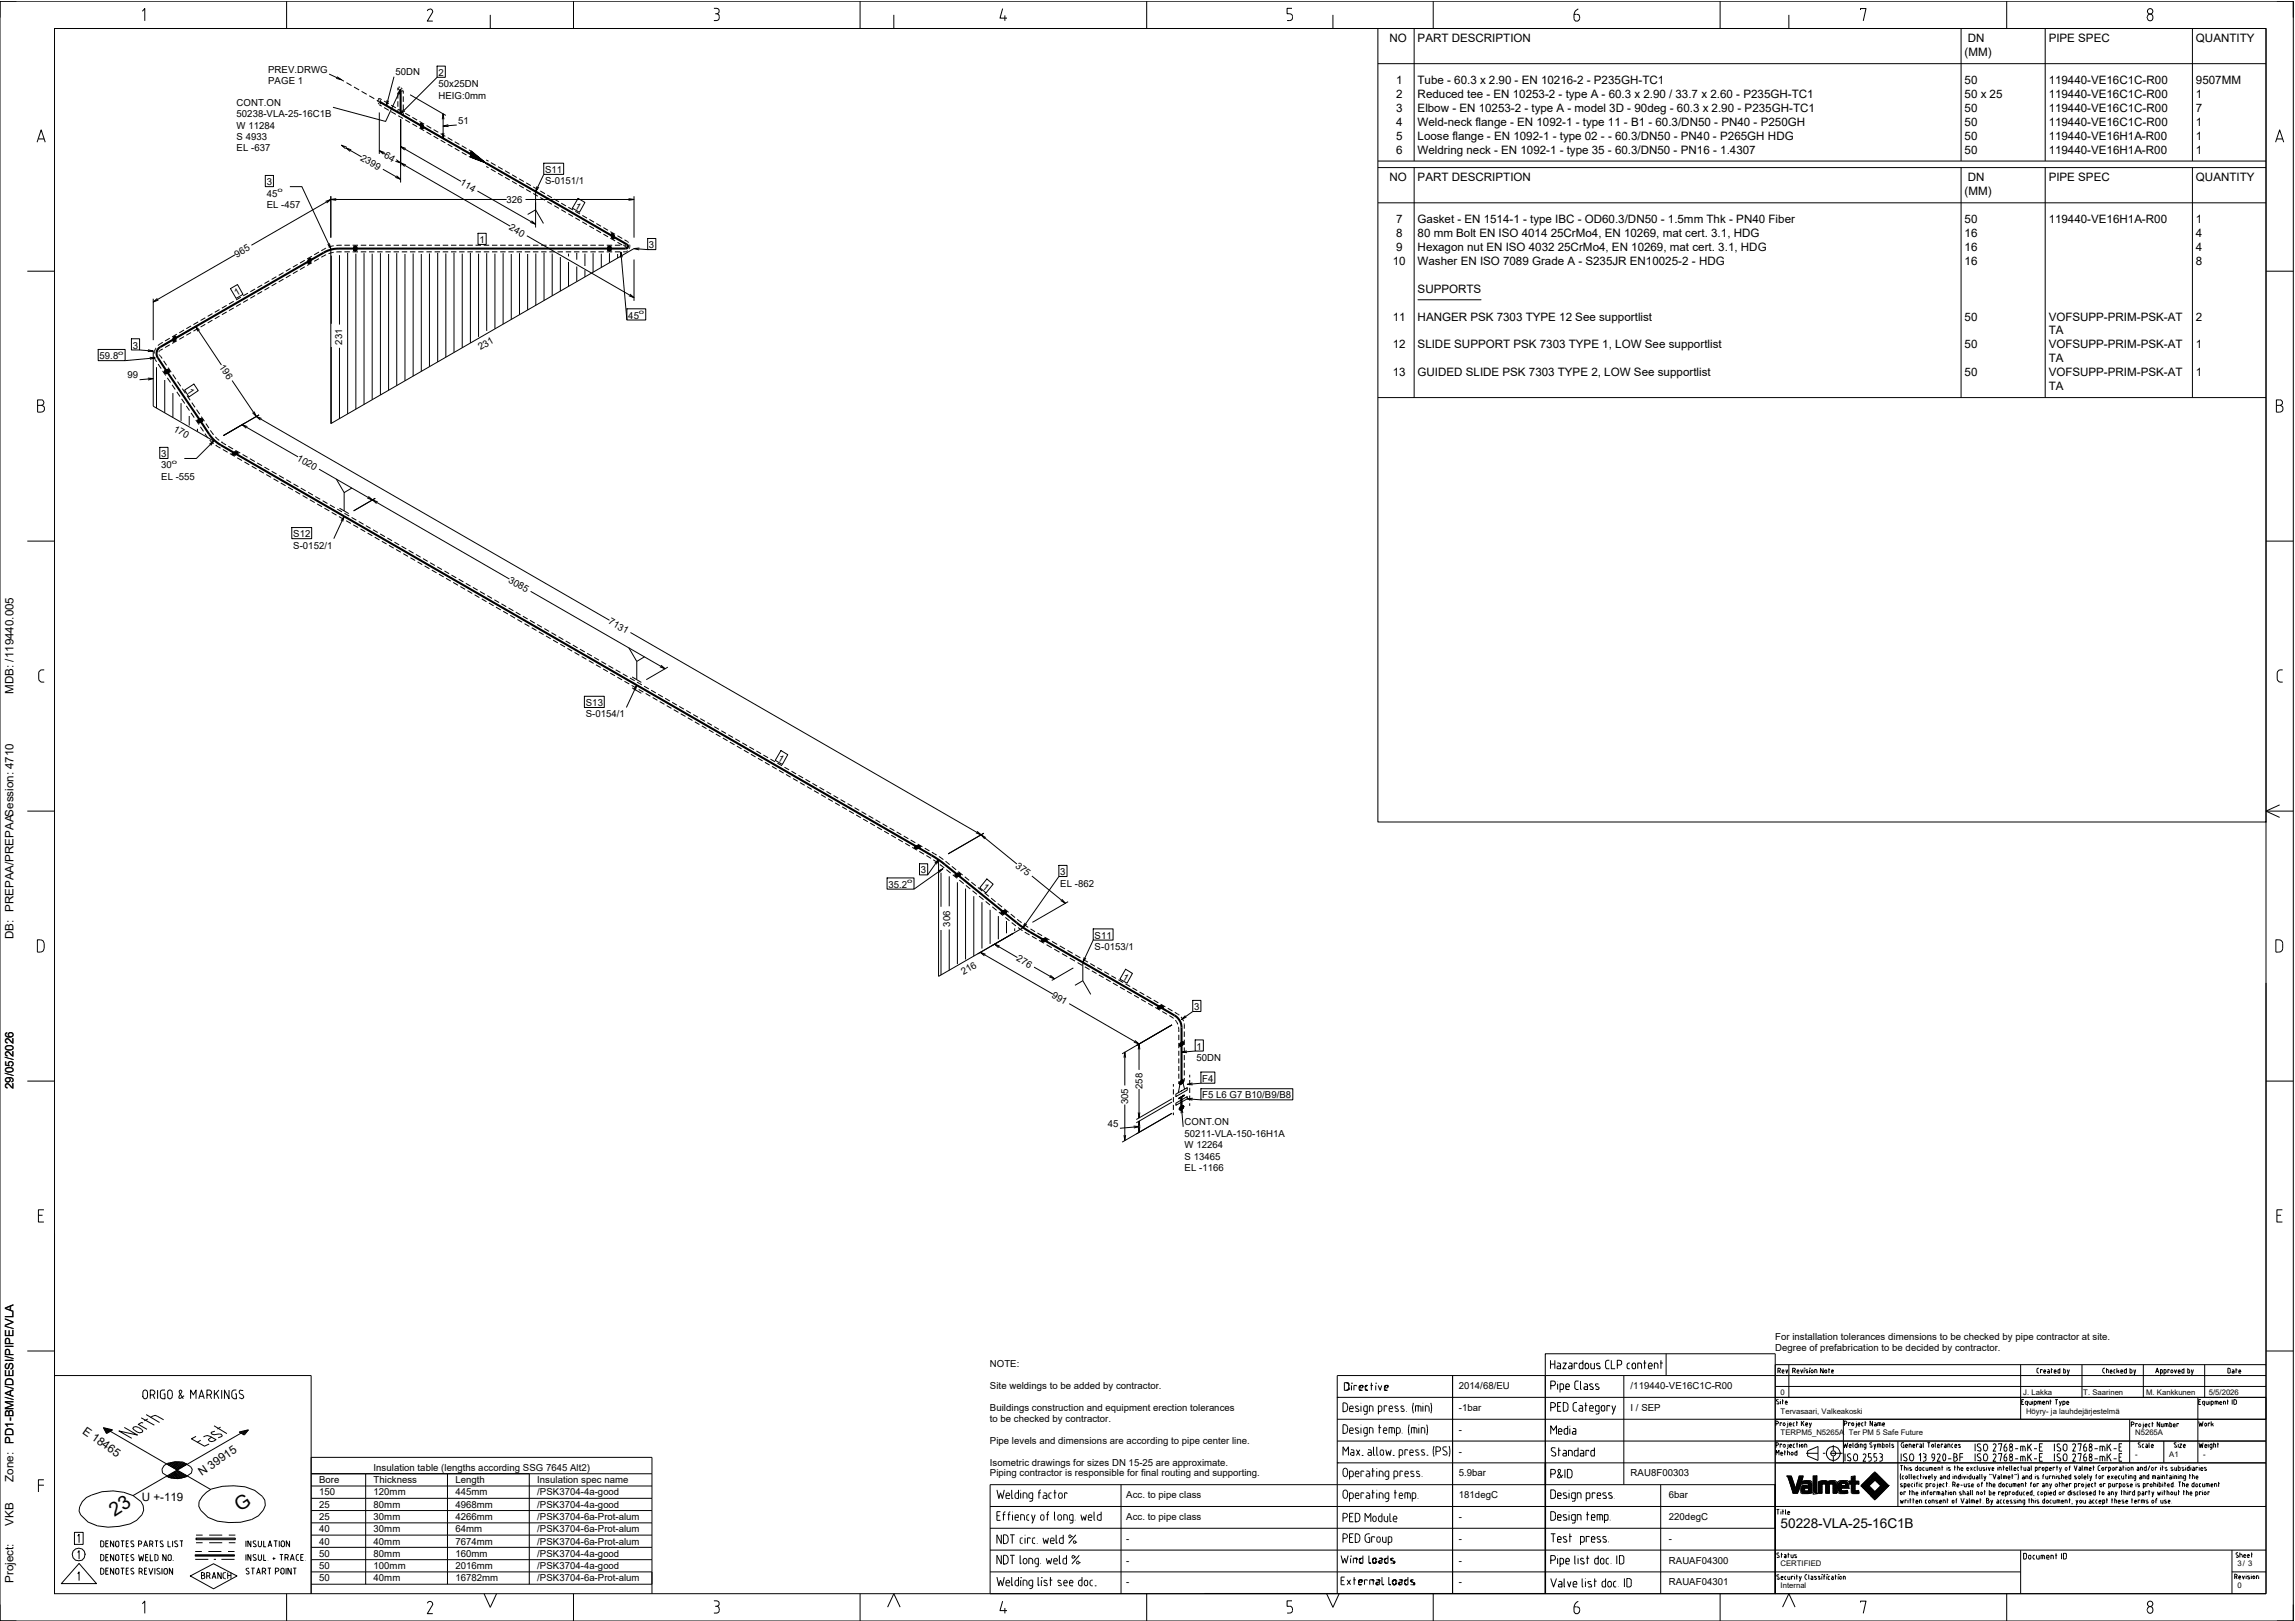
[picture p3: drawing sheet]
<svg xmlns="http://www.w3.org/2000/svg" width="841mm" height="594mm" viewBox="0 0 841 594" stroke-linecap="round" stroke-linejoin="round" font-family="sans-serif">
<defs><g id="words">
<g font-size="7.1">
<text x="42" y="556" transform="rotate(-33 42 556)">23</text>
<text x="87.9" y="554" transform="rotate(-33 87.9 554)">G</text>
</g>
<text font-size="4.9" x="652.5" y="560">50228-VLA-25-16C1B</text>
<g font-size="4.2">
<text x="509.2" y="15.5">NO</text>
<text x="519.5" y="15.5">PART DESCRIPTION</text>
<text x="721.1" y="15.5">DN</text>
<text x="750.7" y="15.5">PIPE SPEC</text>
<text x="804.7" y="15.5">QUANTITY</text>
<text x="719.9" y="20.5">(MM)</text>
<text x="511.6" y="30.8">1</text>
<text x="511.6" y="35.9">2</text>
<text x="519.5" y="30.8">Tube - 60.3 x 2.90 - EN 10216-2 - P235GH-TC1</text>
<text x="519.5" y="35.9">Reduced tee - EN 10253-2 - type A - 60.3 x 2.90 / 33.7 x 2.60 - P235GH-TC1</text>
<text x="719.9" y="30.8">50</text>
<text x="719.9" y="35.9">50 x 25</text>
<text x="750.7" y="30.8">119440-VE16C1C-R00</text>
<text x="750.7" y="35.9">119440-VE16C1C-R00</text>
<text x="804.7" y="30.8">9507MM</text>
<text x="804.7" y="35.9">1</text>
<text x="511.6" y="41">3</text>
<text x="519.5" y="41">Elbow - EN 10253-2 - type A - model 3D - 90deg - 60.3 x 2.90 - P235GH-TC1</text>
<text x="719.9" y="41">50</text>
<text x="750.7" y="41">119440-VE16C1C-R00</text>
<text x="804.7" y="41">7</text>
<text x="511.6" y="46.1">4</text>
<text x="519.5" y="46.1">Weld-neck flange - EN 1092-1 - type 11 - B1 - 60.3/DN50 - PN40 - P250GH</text>
<text x="719.9" y="46.1">50</text>
<text x="750.7" y="46.1">119440-VE16C1C-R00</text>
<text x="804.7" y="46.1">1</text>
<text x="511.6" y="51.2">5</text>
<text x="519.5" y="51.2">Loose flange - EN 1092-1 - type 02 - - 60.3/DN50 - PN40 - P265GH HDG</text>
<text x="719.9" y="51.2">50</text>
<text x="750.7" y="51.2">119440-VE16H1A-R00</text>
<text x="804.7" y="51.2">1</text>
<text x="511.6" y="56.3">6</text>
<text x="519.5" y="56.3">Weldring neck - EN 1092-1 - type 35 - 60.3/DN50 - PN16 - 1.4307</text>
<text x="719.9" y="56.3">50</text>
<text x="750.7" y="56.3">119440-VE16H1A-R00</text>
<text x="804.7" y="56.3">1</text>
<text x="509.2" y="66.5">NO</text>
<text x="519.5" y="66.5">PART DESCRIPTION</text>
<text x="719.9" y="71.5">(MM)</text>
<text x="721.1" y="66.5">DN</text>
<text x="750.7" y="66.5">PIPE SPEC</text>
<text x="804.7" y="66.5">QUANTITY</text>
<text x="511.6" y="81.8">7</text>
<text x="519.5" y="81.8">Gasket - EN 1514-1 - type IBC - OD60.3/DN50 - 1.5mm Thk - PN40 Fiber</text>
<text x="719.9" y="81.8">50</text>
<text x="750.7" y="81.8">119440-VE16H1A-R00</text>
<text x="804.7" y="81.8">1</text>
<text x="511.6" y="86.9">8</text>
<text x="519.5" y="86.9">80 mm Bolt EN ISO 4014</text>
<text x="568.3" y="86.9">25CrMo4, EN 10269, mat cert. 3.1, HDG</text>
<text x="719.9" y="86.9">16</text>
<text x="804.7" y="86.9">4</text>
<text x="511.6" y="92">9</text>
<text x="519.5" y="92">Hexagon nut EN ISO 4032</text>
<text x="570.9" y="92">25CrMo4, EN 10269, mat cert. 3.1, HDG</text>
<text x="719.9" y="92">16</text>
<text x="804.7" y="92">4</text>
<text x="510.4" y="97.1">10</text>
<text x="519.5" y="97.1">Washer EN ISO 7089 Grade A - S235JR EN10025-2 - HDG</text>
<text x="719.9" y="97.1">16</text>
<text x="804.7" y="97.1">8</text>
<text x="519.5" y="107.3">SUPPORTS</text>
<text x="510.4" y="117.5">11</text>
<text x="519.5" y="117.5">HANGER PSK 7303 TYPE 12 See supportlist</text>
<text x="719.9" y="117.5">50</text>
<text x="750.7" y="117.5">VOFSUPP-PRIM-PSK-AT</text>
<text x="804.7" y="117.5">2</text>
<text x="750.7" y="122.5">TA</text>
<text x="510.4" y="127.7">12</text>
<text x="519.5" y="127.7">SLIDE SUPPORT PSK 7303 TYPE 1, LOW See supportlist</text>
<text x="719.9" y="127.7">50</text>
<text x="750.7" y="127.7">VOFSUPP-PRIM-PSK-AT</text>
<text x="804.7" y="127.7">1</text>
<text x="510.4" y="137.9">13</text>
<text x="519.5" y="137.9">GUIDED SLIDE PSK 7303 TYPE 2, LOW See supportlist</text>
<text x="719.9" y="137.9">50</text>
<text x="750.7" y="132.7">TA</text>
<text x="750.7" y="137.9">VOFSUPP-PRIM-PSK-AT</text>
<text x="804.7" y="137.9">1</text>
<text x="750.7" y="142.9">TA</text>
<text x="5" y="254.2" transform="rotate(-90 5 254.2)">MDB: /119440.005</text>
<text x="5" y="344.2" transform="rotate(-90 5 344.2)">DB: PREPAA/PREPAASession: 4710</text>
<text x="5" y="399.1" transform="rotate(-90 5 399.1)">29/05/2026</text>
<text x="30" y="525" transform="rotate(35 30 525)">E 18465</text>
<text x="5" y="529" transform="rotate(-90 5 529)">PD1-BM/A/DESI/PIPE/VLA</text>
<text x="5" y="543" transform="rotate(-90 5 543)">Zone:</text>
<text x="74" y="541" transform="rotate(-35 74 541)">N 39915</text>
<text x="52" y="550">U +-119</text>
<text x="5" y="559" transform="rotate(-90 5 559)">VKB</text>
<text x="5" y="580" transform="rotate(-90 5 580)">Project:</text>
</g>
<g font-size="3.5">
<text x="98.3" y="26.6">PREV.DRWG</text>
<text x="144.9" y="27.6">50DN</text>
<text x="160.7" y="27.8">2</text>
<text x="98.3" y="30.8">PAGE 1</text>
<text x="160.7" y="32">50x25DN</text>
<text x="86.7" y="38.8">CONT.ON</text>
<text x="160.7" y="36.1">HEIG:0mm</text>
<text x="86.7" y="43">50238-VLA-25-16C1B</text>
<text x="86.7" y="47.1">W 11284</text>
<text x="167.9" y="45.3">51</text>
<text x="86.7" y="51.3">S 4933</text>
<text x="86.7" y="55.5">EL -637</text>
<text x="131.9" y="58.5" transform="rotate(30 131.9 58.5)">2399</text>
<text x="140.6" y="57.5" transform="rotate(30 140.6 57.5)">64</text>
<text x="199.7" y="63.4">S11</text>
<text x="97.7" y="67.9">3</text>
<text x="168.4" y="67.5" transform="rotate(30 168.4 67.5)">114</text>
<text x="199.7" y="67.6">S-0151/1</text>
<text x="97.7" y="72">45</text>
<text x="97.7" y="76.2">EL -457</text>
<text x="185.6" y="74.3">326</text>
<text x="210.4" y="76.1" transform="rotate(30 210.4 76.1)">1</text>
<text x="186.4" y="84" transform="rotate(30 186.4 84)">240</text>
<text x="175.7" y="89.1">1</text>
<text x="86.8" y="94.4" transform="rotate(-30 86.8 94.4)">965</text>
<text x="237.8" y="91">3</text>
<text x="86.7" y="108.6" transform="rotate(-30 86.7 108.6)">1</text>
<text x="230.2" y="116.7">45</text>
<text x="36.5" y="131.6">59.8</text>
<text x="48.7" y="127.7">3</text>
<text x="125.4" y="126.3" transform="rotate(-90 125.4 126.3)">231</text>
<text x="176.1" y="128.4" transform="rotate(-30 176.1 128.4)">231</text>
<text x="80.2" y="134.4" transform="rotate(56 80.2 134.4)">196</text>
<text x="46.7" y="138.6">99</text>
<text x="68.3" y="143.1" transform="rotate(56 68.3 143.1)">1</text>
<text x="63.3" y="157.8" transform="rotate(30 63.3 157.8)">170</text>
<text x="59.1" y="167.5">3</text>
<text x="59.1" y="171.7">30</text>
<text x="108.6" y="168.5" transform="rotate(30 108.6 168.5)">1020</text>
<text x="59.1" y="175.8">EL -555</text>
<text x="107.4" y="196.9">S12</text>
<text x="107.4" y="201">S-0152/1</text>
<text x="186.1" y="213.2" transform="rotate(30 186.1 213.2)">3085</text>
<text x="222.7" y="228.4" transform="rotate(30 222.7 228.4)">7131</text>
<text x="214.7" y="258.7">S13</text>
<text x="214.7" y="262.9">S-0154/1</text>
<text x="284.8" y="278.4" transform="rotate(30 284.8 278.4)">1</text>
<text x="371.9" y="317.6" transform="rotate(39 371.9 317.6)">375</text>
<text x="337.5" y="320.1">3</text>
<text x="388.5" y="320.7">3</text>
<text x="325.6" y="325.3">35.2</text>
<text x="359.8" y="325.2" transform="rotate(39 359.8 325.2)">1</text>
<text x="388.5" y="324.9">EL -862</text>
<text x="348.1" y="339.6" transform="rotate(-90 348.1 339.6)">306</text>
<text x="401.1" y="344">S11</text>
<text x="372.3" y="351.9" transform="rotate(30 372.3 351.9)">276</text>
<text x="401.1" y="348.1">S-0153/1</text>
<text x="353.1" y="357.3" transform="rotate(-30 353.1 357.3)">216</text>
<text x="411.1" y="358.6" transform="rotate(30 411.1 358.6)">1</text>
<text x="385.1" y="365.4" transform="rotate(30 385.1 365.4)">991</text>
<text x="437.6" y="370.1">3</text>
<text x="438.5" y="384.6">1</text>
<text x="438.5" y="388.8">50DN</text>
<text x="418.7" y="399" transform="rotate(-90 418.7 399)">258</text>
<text x="440.6" y="396.4">F4</text>
<text x="413.5" y="404.7" transform="rotate(-90 413.5 404.7)">305</text>
<text x="440.6" y="402.5">F5 L6 G7 B10/B9/B8</text>
<text x="406" y="412.9">45</text>
<text x="434.1" y="412.4">CONT.ON</text>
<text x="434.1" y="416.6">50211-VLA-150-16H1A</text>
<text x="434.1" y="420.7">W 12264</text>
<text x="434.1" y="424.9">S 13465</text>
<text x="434.1" y="429.1">EL -1166</text>
<text x="650.5" y="491.1">For installation tolerances dimensions to be checked by pipe contractor at site.</text>
<text x="650.5" y="495.1">Degree of prefabrication to be decided by contractor.</text>
<text x="362.7" y="501">NOTE:</text>
<text x="362.7" y="509">Site weldings to be added by contractor.</text>
<text x="534.6" y="509">2014/68/EU</text>
<text x="597.6" y="509">/119440-VE16C1C-R00</text>
<text x="362.7" y="517">Buildings construction and equipment erection tolerances</text>
<text x="362.7" y="521">to be checked by contractor.</text>
<text x="534.6" y="517">-1bar</text>
<text x="597.6" y="517">I / SEP</text>
<text x="534.6" y="525">-</text>
<text x="362.7" y="529">Pipe levels and dimensions are according to pipe center line.</text>
<text x="534.6" y="533">-</text>
<text x="136.9" y="539">Insulation table (lengths according SSG 7645 Alt2)</text>
<text x="362.7" y="537">Isometric drawings for sizes DN 15-25 are approximate.</text>
<text x="116.9" y="543.5">Bore</text>
<text x="136.9" y="543.5">Thickness</text>
<text x="166.9" y="543.5">Length</text>
<text x="196.9" y="543.5">Insulation spec name</text>
<text x="362.7" y="541">Piping contractor is responsible for final routing and supporting.</text>
<text x="534.6" y="541">5.9bar</text>
<text x="597.6" y="541">RAU8F00303</text>
<text x="116.9" y="548">150</text>
<text x="136.9" y="548">120mm</text>
<text x="166.9" y="548">445mm</text>
<text x="196.9" y="548">/PSK3704-4a-good</text>
<text x="412.7" y="549">Acc. to pipe class</text>
<text x="534.6" y="549">181degC</text>
<text x="611.5" y="549">6bar</text>
<text x="116.9" y="552.5">25</text>
<text x="116.9" y="557">25</text>
<text x="136.9" y="552.5">80mm</text>
<text x="136.9" y="557">30mm</text>
<text x="166.9" y="552.5">4968mm</text>
<text x="166.9" y="557">4266mm</text>
<text x="196.9" y="552.5">/PSK3704-4a-good</text>
<text x="196.9" y="557">/PSK3704-6a-Prot-alum</text>
<text x="412.7" y="557">Acc. to pipe class</text>
<text x="534.6" y="557">-</text>
<text x="611.5" y="557">220degC</text>
<text x="116.9" y="561.5">40</text>
<text x="136.9" y="561.5">30mm</text>
<text x="166.9" y="561.5">64mm</text>
<text x="196.9" y="561.5">/PSK3704-6a-Prot-alum</text>
<text x="116.9" y="566">40</text>
<text x="136.9" y="566">40mm</text>
<text x="166.9" y="566">7674mm</text>
<text x="196.9" y="566">/PSK3704-6a-Prot-alum</text>
<text x="412.7" y="565">-</text>
<text x="534.6" y="565">-</text>
<text x="611.5" y="565">-</text>
<text x="116.9" y="570.5">50</text>
<text x="116.9" y="575">50</text>
<text x="136.9" y="570.5">80mm</text>
<text x="136.9" y="575">100mm</text>
<text x="166.9" y="570.5">160mm</text>
<text x="166.9" y="575">2016mm</text>
<text x="196.9" y="570.5">/PSK3704-4a-good</text>
<text x="196.9" y="575">/PSK3704-4a-good</text>
<text x="412.7" y="573">-</text>
<text x="534.6" y="573">-</text>
<text x="611.5" y="573">RAUAF04300</text>
<text x="116.9" y="579.5">50</text>
<text x="136.9" y="579.5">40mm</text>
<text x="166.9" y="579.5">16782mm</text>
<text x="196.9" y="579.5">/PSK3704-6a-Prot-alum</text>
<text x="412.7" y="581">-</text>
<text x="534.6" y="581">-</text>
<text x="611.5" y="581">RAUAF04301</text>
</g>
<g font-size="2.8">
<text x="652.5" y="511">0</text>
<text x="741.4" y="511">J. Lakka</text>
<text x="763.4" y="511">T. Saarinen</text>
<text x="786.4" y="511">M. Kankkunen</text>
<text x="809.4" y="511">5/5/2026</text>
<text x="652.5" y="518">Tervasaari, Valkeakoski</text>
<text x="742.4" y="518">Höyry- ja lauhdejärjestelmä</text>
<text x="652.5" y="526">TERPM5_N5265A</text>
<text x="677.5" y="526">Ter PM 5 Safe Future</text>
<text x="782.4" y="526">N5265A</text>
<text x="782.4" y="534">-</text>
<text x="794.9" y="534">A1</text>
<text x="807.4" y="534">-</text>
<text x="652.5" y="574">CERTIFIED</text>
<text x="819.9" y="574">3/ 3</text>
<text x="652.5" y="582">Internal</text>
<text x="819.9" y="582">0</text>
</g>
<g font-size="2.3">
<text x="101.7" y="70.4">o</text>
<text x="234.2" y="115.1">o</text>
<text x="43.4" y="130">o</text>
<text x="63" y="170">o</text>
<text x="332.5" y="323.6">o</text>
</g>
</g></defs>
<g fill="none" stroke="#000" stroke-width=".37">
<path d="M0 .4h840.4v593.6h-840.4zM6 .4h-6v6.1M20 10.4h810.4v573.6h-810.4zM52.2 4.1l.9-1v4.5M105 .4v10M157.6 3.4h-.5l-.5 .6M157.6 3.2a.95 .95 0 0 1 .8 1.5l-1.8 3h2M179.7 5.4v5M210.2 .4v10M261.6 3.1h1a1.03 1.03 0 0 1 .9 1.2 1.03 1.03 0 0 1-1.4 .7M262.6 5a.89 .89 0 0 1 .9 1M263.5 6.5a.89 .89 0 0 1-.9 1h-1"/>
<path d="M263.6 6v.5M315.2 .4v10M327.5 5.4v5M367.4 3.1l-1 3.5h2.6M368.2 5.6v2M420.2 .4v10M473.4 3.1h-1.7v1.9h1a1.28 1.28 0 0 1 1 1.3 1.28 1.28 0 0 1-1 1.2h-1M488.5 5.4v5M504.9 10.4h325.5v290.8h-325.5zM504.9 10.4h325.5M518.2 10.4v48.6M525.2 .4v10"/>
<path d="M577.8 5.3h-1v1.4a.99 .99 0 0 0 1 1 .99 .99 0 0 0 1-1M577.9 5.3a1.02 1.02 0 0 1 1 1.4M578.4 3.2a2.37 2.37 0 0 0-1.6 2.1M630.3 .4v10M655.5 5.4v5M681.8 3.7v-.6h2l-1 4.5M718.6 10.4v48.6M735.4 .4v10M749.5 10.4v48.6M786.8 6.2v.4M786.9 6.2a1.1 1.1 0 0 1 1.6-.9 1.1 1.1 0 0 1 .3 1.7 .99 .99 0 0 1-1.1 .6 .99 .99 0 0 1-.8-1M803.4 10.4v48.6"/>
<path d="M834.4 .4h6v6.1M120.6 27.1l5.4 2.6M123.5 28.1l1.6 1.1-1.9-.5M127 30.3l1.8 1M129.7 31.9l1.9 1.1M132.5 33.5l1.9 1.1M135.3 35.1l1.9 1.1M138.1 36.7l.9 .5M138.5 36.3h.1M138.5 36.3h.6M138.5 36.6v.8M138.6 37.7l.4 .5"/>
<path d="M139 36l.9 .5M139 38.4l.9 .5M139.3 36.6l.2 .6M139.5 37.6l-.2 .5M140.7 37l1.8 1M140.7 39.4l1.8 1M141.8 36.7l-.2 2 .8-1.8M143.3 38.5l1.8 1M144.4 28.1l-2.8 10.6M145.7 34.3l1.1-1.6-.5 1.9M145.8 32.1v1M145.8 34.1v2"/>
<path d="M145.8 37.1v2M146 32.4l.3 .6M146.6 33.2l.6 .3M146.6 32l-.3-.2-.3 .3M146.8 32.7l-5.5 11.8-19.3-5.2M146.9 32.2l.5 .4M147.6 33l.1 .2-.3 .3M147.8 33.3v1M147.8 35.3v2M147.8 38.3v2M150.3 34.7l13.1 7.6M160.2 24.2h3v4.1h-3z"/>
<path d="M160.2 28.3l-13.4 13.4M504.9 23.3h325.5M13.6 52.1l1.5-4.5 1.5 4.5M14.1 50.9h2.1M126.8 54.2l5.7 3.3M127 53.9l-1.9-.7 1.5 1.3M128.7 54.9l-1.9-.7 1.5 1.3M139 41.2v15.2M139 55.2l2.2 1.3M140.9 55.9l-1.9-.7 1.5 1.3M143.3 40.9l1.8 1M145.2 58.5l1.6 1.2-1.9-.6"/>
<path d="M145.5 59l41.5 23.9M145.8 40.1v1M145.9 40l1.8 1M145.9 42.4l1.8 1M146.8 43.7v23.2M146.8 53.7l22.2 12.8M147.8 41.3v1M147.9 40.1l-1.1 1.6 1.6-1.1M148.5 42.7l14.9 8.6M148.5 41.5l1.8 1M148.5 43.9l1.8 1M148.7 54.4l-1.9-.7 1.5 1.3"/>
<path d="M151.1 43l1.8 1M151.1 45.4l1.8 1M153.7 44.5l1.7 1M153.7 46.9l1.7 1M154.1 45.3l.5-.1 .5 .7v1.2l-.5 .1-.5-.7zM156.3 46l1.7 1M156.3 48.4l1.7 1M158.9 47.5l1.7 1M158.9 49.9l1.7 1M161.5 49l1.7 1M161.5 51.4l1.7 1M162.1 48.7l.3 2 .3-2"/>
<path d="M162.1 43.7l.3-2 .3 2M162.4 41.7v9M164.1 50.5l1.7 1M164.1 52.8l1.7 1.1M164.3 45.7l-1.9 .5 2 .2M166.6 51.9l1.8 1M166.6 54.3l1.8 1M167.4 45.8l-5 .4M169.2 53.4l1.8 1M169.2 55.8l1.8 1M171.8 54.9l.9 .5M171.8 57.3l.9 .5"/>
<path d="M172.7 56.6v-1.3l5.5 4.5-5.5-2.1v-2.2l5 4-5-1.9v-2l4.4 3.6-4.4-1.7v-1.7l3.9 3-3.9-1.5v-1.3l3.4 2.6-3.4-1.4v-1.1l2.8 2.1-2.8-1.2v-.7l2.4 1.7-2.4-1.2v-.4l1.8 1.2-1.8-.9 5.5 3.1M178.2 58.6l.8 .5M179.9 59.6l1.7 1M199.3 59.8h7.2v4.1h-7.2zM504.9 59h325.5M833.9 52.1l1.5-4.5 1.5 4.5M834.4 50.9h2.1M97.2 64.3h3v4.1h-3zM106.2 68.4h4.4l10.6 22.7v64.1l111.1-64.1 5 .4M119.3 73.8l1.9-.7-1.5 1.3M121.2 71.9v15.2M123.2 72.8l-2 .3 2 .3"/>
<path d="M140.3 62l6.5 3.7M145.3 64.4l1.5 1.3-1.9-.7M148.7 60.4l-1.9-.7 1.5 1.3M175 70l21.3 12.2M178.2 61l.8 .5M179.9 62l1.7 1M182.5 61.1l1.7 1M182.5 63.5l1.7 1M185.1 62.5l1.7 1.1M185.1 65l1.7 .9M185.7 73.1h-64.5l-29.1 16.8M187.6 64l1.8 1.1"/>
<path d="M187.6 66.4l1.8 1M190.2 65.5l1.7 1M190.2 67.9l1.7 1M192.6 73.1h39.7M192.8 67l1.7 1M192.8 69.4l1.7 1M195.4 68.5l1.7 1M195.4 70.9l1.7 1M196.3 74.2v9.2M196.3 76.9l-2.9 1.7M196.8 68.3l-.5 1.9 1.2-1.6M198 72.4l1.7 1"/>
<path d="M198 70l1.7 1M199.3 63.9l-3 6.3v6.7l2.8 5M200.5 73.9l1.7 1M200.5 71.5l1.7 1M203.1 75.4l1.7 1M203.1 73l1.7 1M205.7 74.5l1.7 1M205.7 76.8l1.7 1.1M208.3 75.9l1.7 1M208.3 78.3l1.7 1M210.8 79.8l1.7 1M210.8 77.4l1.7 1"/>
<path d="M211.8 72.7l2.5 1.5-2 3.6-2.6-1.5zM213.4 78.9l1.7 1M230.3 72.8l2 .3-2 .3M232.3 71.9v15.2M504.9 61.4h325.5M504.9 74.3h325.5M518.2 61.4v84.3M718.6 61.4v84.3M749.5 61.4v84.3M803.4 61.4v84.3M10 99.4h10M86.1 93.4l-29.9 17.3"/>
<path d="M103.9 99.9l-1.8 1M106.5 98.4l-1.7 1M109.1 96.9l-1.8 1M109.1 99.3l-1.8 1M111.7 95.4l-1.8 1M111.7 97.8l-1.8 1M113.4 94.6l.5 .1v1.2l-.5 .7-.5-.1v-1.2zM114.3 93.9l-1.7 1M114.3 96.3l-1.7 1M116.9 92.4l-1.8 1M116.9 94.8l-1.8 1M119.5 90.9l-1.8 1"/>
<path d="M119.5 93.3l-1.8 1M120.7 89.2l.5 1.9-1.1-1.6M121.4 93.7v24.9M122.3 90.1l-1.9 .4M122.3 92.4l-1.9 .6M124.4 93.5v25.4M125.2 89.9h-2M125.2 92.3h-2M126.2 89.9h2M126.2 92.3h2M127.4 92.7v58.9M129.2 89.9h2"/>
<path d="M129.2 92.3h2M129.6 90.5l.6-.4 .6 .4v1.2l-.6 .4-.6-.4zM130.4 93v56.9M132.2 89.9h2M132.2 92.3h2M133.4 92.8v55.4M135.2 89.9h2M135.2 92.3h2M136.4 93v53.4M138.2 89.9h2M138.2 92.3h2M139.4 92.8v51.9"/>
<path d="M141.2 89.9h2M141.2 92.3h2M142.4 93.1v49.9M144.2 89.9h2M144.2 92.3h2M145.4 92.8v48.4M147.2 89.9h2M147.2 92.3h2M148.4 93.1v46.5M150.2 89.9h2M150.2 92.3h2M151.4 92.9v44.9"/>
<path d="M153.2 89.9h2M153.2 92.3h2M154.4 93.1v42.9M156.3 89.9h1.9M156.3 92.3h1.9M157.4 92.9v41.4M159.2 89.9h2.1M159.2 92.3h2.1M160.4 92.7v39.9M162.2 89.9h2M162.2 92.3h2M163.4 92.9v38"/>
<path d="M165.3 89.9h2M165.3 92.3h2M166.4 92.7v36.4M168.2 89.9h2.1M168.2 92.3h2.1M169.4 93v34.5M171.3 89.9h2M171.3 92.3h2M172.4 92.7v33M174.3 89.9h2M174.3 92.3h2M175.2 85.5h3v4.1h-3z"/>
<path d="M175.4 93v30.5M177.3 89.9h2M177.3 92.3h2M178.4 92.8v28.5M180.3 89.9h2M180.3 92.3h2M181.4 93v27.4M183.3 89.9h2M183.3 92.3h2M184.4 92.8v26M186.3 89.9h2M186.3 92.3h2"/>
<path d="M187.4 93.1v23.9M189.3 89.9h2M189.3 92.3h2M190.4 92.8v22.5M192.3 89.9h2M192.3 92.3h2M193.1 86.4l39.2 22.7M193.4 93.1v20.5M194.7 80.9l1.6 1.3-1.9-.7M195.3 89.9h2M195.3 92.3h2M196.3 92.9v19"/>
<path d="M198.3 89.9h2M198.3 92.3h2M199.4 92.7v17.5M201.3 89.9h2M201.3 92.3h2M202.4 92.9v15.5M204.3 89.9h2M204.3 92.3h2M205.3 94.2v12.5M207.3 89.9h2M207.3 92.3h2M208.3 93v1"/>
<path d="M208.3 96v9M210.3 89.9h2M210.3 92.3h2M211.4 92.7v2.5M211.4 97.7v5.5M213.3 89.9h2M213.3 92.3h2M213.4 81.3l1.7 1M214.3 93v4.5M214.3 99v2.5M216 80.4l1.7 1M216 82.8l1.7 1"/>
<path d="M216.3 89.9h2M216.3 92.3h2M217.3 92.8v7M218.5 81.9l1.7 1M218.5 84.3l1.7 1M219.3 89.9h2M219.3 92.3h2M220.3 93v5M221.1 83.4l1.7 1M221.1 85.8l1.7 1M222.3 89.9h2M222.3 92.3h2"/>
<path d="M222.7 90.5l.6-.4 .6 .4v1.2l-.6 .4-.6-.4zM223.3 92.8v3.5M223.7 84.9l1.7 1M223.7 87.3l1.7 1M224 85.7l.5-.1 .5 .7v1.2l-.5 .1-.5-.7zM225.3 89.9h2M225.3 92.3h2M226.3 86.4l1.7 1M226.3 88.8l1.7 1M226.3 93.1v1.5M227.5 92.4l2.2 24.9M228 94.3l-.5-1.9-.2 2"/>
<path d="M228.3 89.9h1l.4 .9-.8-.5M228.9 87.9l1.5 1M230 91.9l-.7 .4h-1M230.1 91.9h-.1M230.7 89.6l-.2 1.6M232.3 95.1v15.2M234.3 90.9l-2 .2 1.9 .5M237.3 87.4h3v4.1h-3zM830.4 99.4h10M56.2 109.5v15.2M57.6 109.4l-1.4 1.3 1.9-.7M70 119.4l-1.7 1"/>
<path d="M71.8 119.7l9.3 14M72.6 117.9l-1.7 1M72.7 119.1l-13 7.5M75.2 116.4l-1.7 1M75.2 118.8l-1.7 1M77.8 114.9l-1.7 1M77.8 117.3l-1.7 1.1M80.5 113.4l-1.8 1M80.5 115.8l-1.8 1M83.1 111.9l-1.8 1M83.1 114.3l-1.8 1M84.4 105.8l2.6-1.5 2 3.6-2.5 1.5z"/>
<path d="M85.6 110.4l-1.7 1M85.6 112.8l-1.7 1M88.3 108.9l-1.8 1M88.3 111.3l-1.8 1M90.9 107.4l-1.8 1M90.9 109.8l-1.8 1M93.5 105.9l-1.8 1M93.5 108.3l-1.8 1M96.1 104.4l-1.8 1M96.1 106.8l-1.8 1M98.7 102.9l-1.8 1M98.7 105.3l-1.8 1"/>
<path d="M101.3 101.4l-1.8 1M101.3 103.8l-1.8 1M103.9 102.3l-1.8 1M106.5 100.8l-1.7 1M229.7 113.2h6.9v4.1h-6.9zM230.8 107.8l1.5 1.3-1.9-.7M519.5 109.8h23.3M36 128.1h9.9v4.1h-9.9zM48.2 124.1h3v4.1h-3zM51.2 128.2l5 .5v20.1l22.1 12.8-6.4 6.4h-4.4M54.2 138.5l2 .2-1.9 .6M54.3 128.2l1.9 .5-2 .1"/>
<path d="M54.8 130.9l2.1 .3-1.9 .4M56.2 138.7l-5 .4M56.5 130.7l.3 1M56.9 131.7l.5 .9M56.9 131.2l-11 1M57.2 127.5l-.7 2.1M57.3 134.5v15M57.9 133.4l1.2 1.7M58.2 129h.1M58.2 129.9l.7 .7M58.8 130.6l.6 .8M59.6 135.9l1.1 1.7"/>
<path d="M59.6 125.4l-1.7 1.2M59.6 127.9l-1.1 .6-.3 .5M60 132.2l1 1.7M60.3 135.9l1-.6 .8 .3v.7l-1.1 .6-.7-.3zM60.4 139.3v11.9M61.3 138.5l1.2 1.7M61.6 134.7l1.1 1.7M62.2 123.9l-1.7 1.1M62.2 126.3l-1.7 1M63.3 137.2l1.2 1.8M64 123.2h.4v1.3l-.4 .6h-.5v-1.3zM64.8 122.5l-1.7 1"/>
<path d="M64.8 124.8l-1.7 1.1M65 139.8l1.2 1.7M67.4 120.9l-1.7 1.1M67.4 123.4l-1.7 1M70 121.9l-1.7 .9M72.6 120.3l-1.7 1M73.1 121.1l-1.3-1.4 .7 1.7M85 139.4l8.9 13.2 129.4 74.7M121.4 127.2v27.9M124.4 127.5v25.9M13.8 146.5h1.3a1.01 1.01 0 0 1 1 1 1.01 1.01 0 0 1-1 1 1.24 1.24 0 0 1 1.2 1.3 1.24 1.24 0 0 1-1.2 1.2h-1.3zM13.8 148.5h1.3"/>
<path d="M63.1 141l1.1 1.7M63.4 144v9M64.8 143.6l1.2 1.7M66.3 147.7v6.5M66.5 146.2l1.2 1.7M66.8 142.4l1.1 1.7M67.7 142.9l3.3-2.2 1.7 2.4-3.4 2.3zM68.3 148.7l1.1 1.8M68.5 145l1.2 1.7M69.3 152.4v3.5M70 151.3l1.2 1.7M70.3 147.5l1.2 1.8"/>
<path d="M71.8 153.9l1.1 1.7M72 150.1l1.2 1.7M72.4 157.1v1M72.4 153.9l1.1-.6 .8 .3v.7l-1.2 .6-.7-.3zM73.4 156.4l1.2 1.7M73.8 152.7l1.1 1.7M75.1 158.9l.5 .8M75.5 155.2l1 1.7M75.6 159.7l.6 .8M77.1 157.7l1.2 1.6M78.3 159.3h.1M88.7 155.6l20.5 11.8"/>
<path d="M90.6 156.3l-1.9-.7 1.5 1.3M93.1 150.8l.8 1.8-1.4-1.4M94.9 152l-13.1 7.6 7.9-4.6M95.8 153.3l-1.9-.7 1.5 1.3M504.9 145.7h325.5M834.2 146.5h1.2a1.01 1.01 0 0 1 1 1 1.01 1.01 0 0 1-1 1 1.24 1.24 0 0 1 1.2 1.3 1.24 1.24 0 0 1-1.2 1.2h-1.2zM834.2 148.5h1.2M58.5 163.9h3.1v4.1h-3.1zM76.2 160.5h.1M76.8 162.7l1.5-1.1-1.1 1.6M76.8 161.3l1.5 1.3M78.9 160.1l1.4 1.3"/>
<path d="M79.1 163.2h.1M79.1 163.2l.8 .5M79.9 163.7l.9 .5M81.1 162h.1M81.1 162l1.7 1M81.7 164.7l1.7 1M83.7 163.5l1.7 1M84.3 166.2l1.7 1M85 166.1l1.1-.6 .9 .1 .2 .5-1.1 .6-.9-.1zM86.3 165l1.7 1M86.9 167.8l1.8 1M88.9 166.5l1.8 1.1"/>
<path d="M89.6 169.3l1.8 1M91.6 168.1l1.8 1M92.2 170.8l1.8 1M94.2 169.6l1.8 1M94.9 172.4l1.8 1M96.9 171.2l1.8 1M97.6 173.9l1.7 1M99.6 172.7l1.8 1M100.2 175.5l1.8 1M102.2 174.2l1.8 1.1M102.9 177l1.8 1M104.9 175.8l1.8 1"/>
<path d="M105.6 178.5l1.7 1M107.6 177.3l1.7 1M110.2 178.9l1.8 1M116.9 171.9l69.8 40.3M123.2 175.5l2.9 5 2.9-1.7M10 198.3h10M106.9 193.3h7.3v4.1h-7.3zM108.2 180l1.8 1.1M110.9 181.6l1.8 1M112.9 180.4l1.8 1M113.6 183.1l1.7 1.1M115.5 182l1.8 1"/>
<path d="M116.2 184.7l1.8 1M118.2 183.5l1.8 1M118.9 186.2l1.8 1M120.9 185l1.8 1M121.5 187.8l1.8 1M123.6 186.5l1.7 1.1M124.2 189.3l1.8 1M124.4 186.2l3.4 2M125 190.8l1.1-1.6-.5 1.9M126.1 189.2l-3.8 8.2M126.1 180.5v6.7M126.2 188.1l1.8 1"/>
<path d="M126.8 190.8l1.8 1M128.8 189.6l1.8 1M129.5 192.3l1.7 1M131.5 191.1l1.7 1M132.1 193.8l1.7 1M134.1 192.6l1.7 1M134.7 195.4l1.7 .9M135 181.9l1.5 1.3-1.9-.7M136.7 194.1l1.7 1M137.3 196.8l1.8 1.1M137.5 182.6l-7.9 4.6M138.4 183.9l-1.9-.7 1.5 1.3"/>
<path d="M139.3 195.7l1.8 1M139.9 198.4l1.8 .9M141.9 197.1l1.8 1.1M142.5 199.9l1.8 1M144.5 198.7l1.8 1M830.4 198.3h10M145.1 201.4l1.8 1M147.2 200.2l1.7 1M147.8 202.9l1.7 1M149.8 201.7l1.7 1M150.4 204.4l1.7 1M152.4 203.2l1.7 1"/>
<path d="M153 205.9l1.7 1M155 204.7l1.7 1M155.6 207.4l1.8 1M157.6 206.2l1.8 1M158.2 208.9l1.8 1M160.2 207.7l1.8 1M160.9 210.4l1.7 1M162.9 209.2l1.7 1M163.5 211.9l1.7 1M165.4 210.7l1.8 1M166.1 213.4l1.7 1.1M168.1 212.2l1.7 1"/>
<path d="M168.7 214.9l1.7 1.1M170.7 213.8l1.7 1M171.3 216.4l1.8 1.1M173.3 215.2l1.7 1.1M173.9 218l1.8 1M175.9 216.8l1.8 1M176.5 219.5l1.8 1M178.5 218.3l1.8 1M181.2 219.8l1.7 1M194.4 216.7l49.3 28.4M179.2 221l1.7 1M181.8 222.5l1.7 1"/>
<path d="M183.8 221.3l1.7 1M184.4 224l1.7 1M186.4 222.8l1.7 1M187 225.5l1.7 1M189 224.3l1.7 1M189.6 227l1.7 1M191.6 225.8l1.8 1M192.2 228.5l1.8 1M194.2 227.3l1.8 1M194.9 230l1.7 1M196.8 228.8l1.8 1M197.5 231.6l1.7 1"/>
<path d="M199.5 230.3l1.7 1.1M200.1 233.1l1.7 1M202.1 231.9l1.7 1M202.7 234.6l1.7 1M204.7 233.3l1.7 1.1M205.3 236.1l1.8 1M207.3 234.9l1.7 1M207.9 237.6l1.8 1M209.9 236.4l1.7 1M210.5 239.1l1.8 1M212.5 237.9l1.8 1M215.2 239.4l1.7 1"/>
<path d="M230.4 237.4l2.9 5 2.9-1.7M231 231.8l128.5 74.1 13.1 10.7M16.2 245.5l-1.3 .1-.7 1 .1 2.6 .6 .6 1.3 .2M213.1 240.6l1.8 1M214.2 255.1h7.2v4.2h-7.2zM215.8 242.1l1.7 1M217.8 240.9l1.7 1M218.4 243.6l1.7 1M220.4 242.4l1.7 1M221 245.1l1.7 1M223 243.9l1.7 1M223.6 246.6l1.7 1"/>
<path d="M225.6 245.4l1.8 1M226.2 248.1l1.8 1M228.2 246.9l1.8 1M228.8 249.7l1.8 .9M230.8 248.5l1.8 .9M231.5 251.2l1.7 1M231.6 252l3.4 2.1M231.6 248.1l3.4 2M232.2 252.6l1.1-1.5-.5 1.8M233.3 251.1l-3.8 8.2M233.3 242.4v6.7M233.4 250l1.8 1"/>
<path d="M234 252.6l1.8 1M236 251.5l1.7 .9M236.6 254.1l1.7 1M238.6 252.9l1.7 1M239.2 255.6l1.7 1M241.2 254.4l1.7 1M241.7 257.1l1.8 1M242.2 243.8l1.5 1.3-1.9-.7M243.8 255.9l1.7 1M244.3 258.6l1.7 1M244.7 244.5l-7.9 4.6M246.3 257.4l1.7 1"/>
<path d="M248.9 258.9l1.7 .9M836.5 245.5a1.46 1.46 0 0 0-2 1.1l.1 2.6a1.57 1.57 0 0 0 1.9 .8M246.9 260.1l1.7 .9M249.5 261.6l1.7 .9M251.5 260.3l1.7 1M252 263l1.8 1M254 261.8l1.8 1M254.6 264.5l1.7 1M256.6 263.3l1.7 1M257.2 266l1.7 1M259.2 264.8l1.7 1M259.8 267.5l1.7 1"/>
<path d="M261.7 266.3l1.8 1M262.3 269l1.7 1M264.3 267.8l1.7 1M264.9 270.4l1.7 1.1M266.9 269.3l1.7 .9M267.5 271.9l1.7 1M269.5 270.7l1.7 1M270 273.4l1.7 1M272 272.2l1.8 1M272.6 274.9l1.7 1M274.6 273.7l1.7 1M275.2 276.4l1.7 1"/>
<path d="M277.2 275.2l1.7 1M277.8 277.9l1.7 .9M279.7 276.7l1.7 1M280.3 279.4l1.7 .9M282.3 278.2l1.7 .9M284.9 279.6l1.7 1M286.2 275l2.5 1.5-2 3.6-2.6-1.5zM10 297.2h10M282.9 280.8l1.7 1M285.5 282.3l1.7 1M287.5 281.1l1.7 1M288 283.8l1.7 1"/>
<path d="M290 282.6l1.7 1M290.6 285.3l1.7 1M292.6 284.1l1.7 1M293.2 286.8l1.7 1M295.2 285.6l1.7 1M295.7 288.3l1.8 1M297.7 287.1l1.7 1M298.3 289.7l1.7 1M300.3 288.6l1.7 .9M300.9 291.2l1.7 1M302.9 290l1.7 1M303.4 292.7l1.8 1"/>
<path d="M305.4 291.5l1.8 1M306 294.2l1.7 1M308 293l1.7 1M308.6 295.7l1.7 1M310.6 294.5l1.7 1M311.2 297.2l1.7 .9M313.2 296l1.7 1M313.7 298.6l1.8 1M315.7 297.4l1.7 1M318.3 298.9l1.7 1M830.4 297.2h10M830.4 297.2l5 2.3"/>
<path d="M835.4 294.9l-5 2.3M316.3 300.1l1.7 1M318.9 301.6l1.7 1M320.9 300.4l1.7 1M321.4 303.1l1.8 1M323.4 301.9l1.8 1M324 304.6l1.7 1M326 303.4l1.7 1M326.6 306.1l1.7 1M328.6 304.9l1.7 1M329.1 307.6l1.8 .9M331.2 306.4l1.7 .9"/>
<path d="M331.7 309l1.7 1M333.7 307.8l1.7 1M334.3 310.5l1.7 1M335 310.4l1.2-.6 .9 .1 .1 .5-1 .6-.9-.1zM336.3 309.3l1.7 1M336.9 312l1.7 1M337 316.5h2.9v4.1h-2.9zM338.9 310.8l1.7 1M339.5 313.5l1.7 1M341.5 312.3l1.7 1M342 315.1l1.6 1.1M342.5 316.3l1.4-1.4-.8 1.8"/>
<path d="M343.7 319.2l1.8-.9-1.3 1.4M344.1 313.9l1.6 1.1M344.4 316.8l1.6 1.2M344.8 319.8v12.5M345.5 318.3l-10.6 7.5M346.5 315.6l.8 .6M346.8 318.7l1.6 1.2M347.3 316.2l.7 .6M348.8 317.5l1.6 1.2M351.2 319.4l1.5 1.3M358 304.6l1.5 1.3-1.9-.7M360.5 305.3l-13.1 7.6"/>
<path d="M361.2 306.9l-1.7-1 1.3 1.5M388 317.1h3v4.1h-3zM325.1 321.7h9.8v4.1h-9.8zM339.9 320.6l4-5.7v42.9l30.9-17.8 13.2-18.8M347.8 321.1v11M349.2 320.6l1.5 1.2M349.9 320.5l1.1-.6 .8 .2 .1 .6-1.1 .6-.7-.2zM350.8 323.3v30M351.5 322.5l1.6 1.3M353.6 321.3l1.6 1.3M353.8 325.6v26M354 324.5l1.6 1.3"/>
<path d="M355.9 323.3l1.7 1.3M356.4 326.4l1.6 1.3M356.8 328.4v22M358.4 325.2l1.6 1.3M358.8 328.4l1.6 1.3M359.8 330.6v17M360.8 327.2l1.6 1.3M361.2 330.3l1.6 1.3M361.6 322.1l2.3 1.9-2.6 3.2-2.3-1.9zM362.8 333.4v12.5M363.2 329.1l1.6 1.3M363.6 332.3l1.6 1.3"/>
<path d="M365.6 331.1l1.6 1.3M365.8 335.7v8.5M366 334.2l1.6 1.3M366.8 334.2l1.1-.6 .8 .2 .1 .6-1.1 .6-.8-.2zM368 333l1.6 1.3M368.4 336.2l1.5 1.2M368.8 337.5v4.5M370.4 335l1.6 1.2M370.7 338.1l1.6 1.2M372.7 336.9l.8 .6M373.1 339.9l1.6 1.1M373.6 337.5l.7 .6"/>
<path d="M375.1 338.7l1.7 1.1M375.6 338.2l-.8 1.8 1.4-1.4M378.1 321l12.3 10M389.1 329.5l1.3 1.5-1.7-1M391.4 330.4l-13.1 7.6M13.7 344.4h1.1a1.4 1.4 0 0 1 1.4 1.3v1.8a1.39 1.39 0 0 1-1.4 1.4h-1.1zM344.8 340.8v16.5M347.8 340.6v15M359.2 349l26.6 15.3M361.1 349.7l-1.9-.7 1.5 1.3M364.4 346l8.4 4.9M366.3 346.7l-1.9-.7 1.5 1.3"/>
<path d="M371.3 342l-13.1 7.6M371.8 340.2v1M375.5 341.6l.9 .5M376.4 342.1l.9 .5M377.6 340.4l1.7 1M378.2 343.1l1.7 1M378.9 354.4l7.5 4.3M380.1 341.9l1.8 1M380.7 344.6l1.9 1M381.5 344.5l1.1-.6 .9 .1 .2 .5-1.1 .6-.9-.1zM382.7 343.4l1.9 1M383.5 346.2l1.9 1.1"/>
<path d="M384.9 357.4l1.5 1.3-1.9-.7M385.5 345l1.9 1.1M386.3 347.8l1.9 1.1M388.3 346.6l2 1.1M389.2 349.5l1.9 1M391.2 348.3l1.9 1.1M392 351.1l1.9 1.1M393.3 354.7l-7.9 4.6M394 349.9l1.9 1.1M394.9 352.7l1.8 1.1M396.8 359.4l-2.9 1.7M396.9 351.5l1.8 1.1"/>
<path d="M397.3 350.8l-.5 1.9 1.1-1.6M397.5 354.3l1.7 1M399.5 353.1l1.7 1M400.1 355.8l1.7 .9M400.6 340.4h7.3v4.1h-7.3zM400.6 344.5l-3.8 8.2v6.7l2.9 5M402.1 354.6l1.7 1M402.7 357.3l1.7 .9M404.7 356.1l1.7 .9M405.3 358.8l1.7 .9M407.3 357.6l1.7 .9M409.8 359l1.8 1"/>
<path d="M412.5 355.2l2.5 1.5-2 3.6-2.6-1.5zM834 344.4a1.91 1.91 0 0 1 2.4 .8 3.2 3.2 0 0 1-.7 3.6l-1.7 .1zM391.8 367.8l25.6 14.8v9.5M407.8 360.2l1.8 1M410.4 361.7l1.8 1M412.4 360.5l1.7 1M413 363.2l1.7 1M415 362l1.7 1M415.6 364.7l1.7 1M417.6 363.5l1.7 1M418.2 366.2l1.7 1M420.2 365l1.7 1"/>
<path d="M420.7 367.7l1.8 1M422.8 366.5l1.7 1M423.3 369.2l1.8 1M424.1 369.1l1.1-.6 .9 .1 .2 .5-1.1 .6-.9-.1zM425.3 368l1.8 1M425.9 370.7l1.7 1M427.9 369.5l1.8 1M428.5 372.2l.9 .5M429.3 372.7l.8 .5M429.5 375.6l-18.3 10.6M430.5 371l1.7 1M430.7 373.8l.9 1.6"/>
<path d="M431.9 376.3l.1 1.9M432 379.2v2M432.8 372.6l.9 1.6M433.9 375.1l.1 1.9M434 378v2M434.4 372.2l-1.4 1.4 1.8-.9M437.1 366.6h3v4.1h-3zM437.1 370.7l-4.1 2.9M830.4 360.2v139.9M10 396.2h10M411.9 387.6l.3-2 .3 2M412.2 385.6v12.2"/>
<path d="M415.9 381.3l1.5 1.3-1.9-.7M417.1 384.6l.3-2 .3 2M417.4 399v10.6M430 397.2v1M430 399.1v1.9M432 382.2v1.9M432 385v1.9M432 387.8v1.9M432 390.6v1.9M432 393.4v1.9M432 396.2v.9M432.5 382.3l1-.6 .4 .4-.4 .8-1 .6-.4-.4z"/>
<path d="M432.5 396.2l1-.6 .4 .4-.4 .8-1 .7-.4-.4zM434 381v1.9M434 383.8v1.9M434 386.6v1.9M434 389.4v1.9M434 392.2v1.9M434 395v.9M434.1 399.1l-.7-2.8-.9 .5-.7 3.7M434.9 385.1l-1.9 .5 2 .1M436 393.8v1M436 395.7v2M436 398.6v1.9"/>
<path d="M437 396.8l-1.9 .6 2 .1M438 381.1h3v4h-3zM438 385.1l-5 .5M440.1 392.8h5.1v4.1h-5.1zM440.1 399h33.6v4h-33.6zM440.1 396.9l-5 .5M830.4 396.2h10M411.9 415.9l.3 2 .3-2M412.2 404.7v13.2M415.4 412.6l2 .2-1.9 .5M417.1 407.7l.3 1.9 .3-1.9M417.1 412.8l.3-2 .3 2"/>
<path d="M417.1 412.9l.3 2 .3-2M417.4 410.8v4.1M417.4 412.8l-7 .6M429.5 402.7l-13.1 7.5M429.5 403.8l-13.1 7.6M429.5 408l-18.3 10.5M430 402v1.9M430 404.9v1.8M430 407.7v.9M430.9 400.9l4.2-2.4v.9l-4.2 2.4zM430.9 404.3l4.2-2.5v.9l-4.2 2.3zM432.5 405.6l1-.6 .4 .5-.4 .7-1 .6-.4-.4z"/>
<path d="M432.7 401.9v4.2M433 401.8v4.1l.6 7M433.2 401.8v4M433.5 407.8l-.5-1.9-.2 2.1M434 401.2l-2 1.5 2-1.5-2 1.2M434 401.5l-2 1.2M435.1 402.7l5 .3M436 401.5v1.8M436 404.3v.9M437.1 402.4l-2 .3 1.9 .4M14.1 445.3h1.5M16.1 443.3h-2v4.5h2"/>
<path d="M20 452.1v50M834.4 445.3h1.5M836.4 443.3h-2v4.5h2M10 495.1h10M568.2 498.5v3.1M568.2 499.9h1.6M569.8 498.5v3.1M570.7 499.5l.9 .1 .3 .4v1.6h-.8a.49 .49 0 0 1-.5-.5 .49 .49 0 0 1 .5-.5h.8M572.7 499.5h1.3l-1.3 2.1h1.3M575 499.5l.9 .1 .2 .3v1.7h-.9a.49 .49 0 0 1-.4-.6 .49 .49 0 0 1 .5-.4h.8M577.9 499.9v-.4h-1v2.1M580.1 498.5v3.1h-1.1l-.3-.6 .1-1.1 .5-.4h.8"/>
<path d="M581.2 499.6h.6l.4 .5v1l-.4 .5a.61 .61 0 0 1-.7-.1 .61 .61 0 0 1-.2-.6v-1zM583 499.5v1.7l.3 .4h1v-2.1M586.3 499.7a.71 .71 0 0 0-1.2 .3l.1 .3 1.2 .7a.56 .56 0 0 1-.3 .6 .56 .56 0 0 1-.6 0l-.4-.1M589.8 498.5h-.8l-.6 .6 .1 2.1 .3 .4h1M590.5 498.5v3.1h1.4M597.3 499.5l-.8 .1-.3 .4v1.2l.3 .4h.8M598.3 499.8a.59 .59 0 0 1 .7-.3 .59 .59 0 0 1 .3 .7v.7a.64 .64 0 0 1-.6 .7 .64 .64 0 0 1-.6-.7zM602.3 499.5h1M602.7 498.5v3.1M608.3 499.5h1M608.6 498.5v3.1M610.5 496.1v8"/>
<path d="M830.4 495.1h10M20 504.1h94v79.9M51.8 519.6l4.8 2.6M52.6 509.6a.86 .86 0 0 1 1-.2 .86 .86 0 0 1 .5 .9v1.4a.86 .86 0 0 1-.9 .9 .86 .86 0 0 1-.9-.9v-1.4zM53.6 518.4l4.9 2.9M54.2 520l-1.3 .7M55.1 511.2h.8a.9 .9 0 0 0 .9-.9 .9 .9 0 0 0-.9-.9h-.8v3.2M55.1 519.4l1.8-.7 3.1 1.6M56 511.2l.8 1.4M57.8 509.4v3.2M60.4 509.4l-1.3 .1a2.45 2.45 0 0 0 0 2.9l1.3 .2v-1.8h-.4M63.1 510.3a.81 .81 0 0 0-.8-1 .81 .81 0 0 0-.8 1v1.4a.81 .81 0 0 0 .8 .9 .81 .81 0 0 0 .8-.9"/>
<path d="M63.2 510.3v1.4M65.6 510.2l1.6 2.4M65.7 510.2l.2-.7 .7 .2v.5l-1 1.6v.6h.6l1.3-.9M69.9 512.6v-3.2l1 1.8 .9-1.8v3.2M72.8 512.6l1-3.2 1.1 3.2M73.1 511.7h1.5M75.8 511.2l1.3-.1a.9 .9 0 0 0 .5-1 .9 .9 0 0 0-.8-.7h-1v3.2M76.8 511.2l.7 1.4M78.5 509.4v3.2M79.2 510.6l1 2M80.2 509.4l-1.7 1.9M81.2 509.4v3.2"/>
<path d="M83.9 509.4v3.2l-1.7-3.2v3.2M86.6 509.4l-1.2 .1-.3 .3-.2 1.9a1.38 1.38 0 0 0 1.7 .9v-1.8h-.5M88.3 509.4a.76 .76 0 0 0-.6 .6 .76 .76 0 0 0 .3 .8l.9 .4 .4 .7-.7 .7-1-.4M88.3 509.5l.8 .1M490 512.1h.1M490 512.1h340.4M492.1 517.3h.1M492.1 514.1l1.4 .3 .3 .7v1.2l-.3 .7-.6 .3h-.8zM493.3 509.5h.1M493.3 506.7h.1M493.3 506.7h-.7v2.8h.7M493.3 506.7l.3 .1"/>
<path d="M493.6 506.8h.1M493.6 506.8l.2 .1M493.7 509.4h.1M493.7 509.4l-.4 .1M493.8 506.9h.1M493.8 506.9l.3 .3M494 509.2h.1M494 509.2l-.3 .2M494.1 508.9h.1M494.1 507.2h.1M494.1 508.9l-.1 .3M494.1 507.2l.1 .4"/>
<path d="M494.2 508.7h.1M494.2 507.6h.1M494.2 508.7l-.1 .2M494.2 507.6v1.1M494.5 516.2h1.4l-.2-.8-.5-.2-.5 .2-.2 1.4 .1 .4 1.3 .1M495.2 506.9h.1M495.2 507.7v1.8M497.1 508v-.3h-1v1.8M497.8 515.4l-.7-.2-.5 .5 1.1 .6 .2 .8-.3 .2-1-.2M498 508.3h.1M498 508.3l.1 1M498.1 509.3h.1"/>
<path d="M498.1 508.1h.1M498.1 509.3l.2 .2M498.1 508.1l-.1 .2M498.3 509.5h.1M498.3 507.8h.1M498.3 509.5h1M498.3 507.8l-.2 .3M498.5 509.5h.1M498.5 507.7h.1M498.5 507.7h.4M498.5 507.7l-.2 .1M498.7 507.7h.1"/>
<path d="M498.7 514.1v.2M498.7 515.2v2.1M498.9 507.7h.1M498.9 507.7l.3 .2M499.2 507.9h.1M499.2 507.9l.1 .3M499.3 508.2h.1M499.3 508.2v.4h-1.3M500.2 508.2h.1M500.2 508.2l.1 .9M500.3 509.3h.1M500.3 509.1h.1"/>
<path d="M500.3 508h.1M500.3 509.3l.3 .2M500.3 509.1v.2M500.3 508l-.1 .2M500.5 507.7h.1M500.5 507.7h.7M500.5 507.7l-.2 .3M500.6 509.5h.1M500.6 509.5h.6M500.8 509.5h.1M501 517.3l-1.2-.2-.1-1.4 .5-.5h.8v2.5l-.2 .5h-1M501.8 517.3v-2.1l1.2 .2 .1 1.9"/>
<path d="M502.2 507.7h.9M502.5 506.7v2.8M504.1 506.9h.1M504.1 507.7v1.8M505 507.7l.7 1.8 .6-1.8M505.1 517.3h.7l.6-.6v-1l-.6-.5h-.7v3M507.3 509.3h.1M507.3 508.3h.1M507.3 508.1h.1M507.3 509.3l.2 .2M507.3 508.1v1.2M507.5 509.5h.1"/>
<path d="M507.5 507.8h.1M507.5 509.5h1M507.5 507.8l-.2 .3M507.7 509.5h.1M507.7 507.7h.1M507.7 507.7h.5M507.7 507.7l-.2 .1M508 507.7h.1M508.2 507.7h.1M508.2 515.4v-.2h-1v2.1M508.2 507.7l.2 .2M508.4 507.9h.1"/>
<path d="M508.4 507.9l.1 .3M508.5 508.2h.1M508.5 508.2v.4h-1.2M509 516.2h1.3l-.1-.8-.5-.2-.5 .2-.2 1.4 .2 .4 1.1 .1M512.3 515.4l-.7-.2-.4 .1-.1 .4 1.1 .6 .2 .8-.3 .2-.9-.2M514.4 515.4l-.7-.2-.4 .5 1.1 .6 .1 .8-.3 .2-.9-.2M515.4 517.1v.2M517.9 514.1l-.3 1.5 .3 2.3M518.7 517.3v-2.1l1.9 .2 .1 1.9M519.7 515.2v2.1M521.4 514.1v.2M521.4 515.2v2.1"/>
<path d="M522.3 517.3v-2.1l1.2 .2 .2 1.9M524.3 514.1l.3 1.5-.3 2.3M532.3 504.1v79.9M566.3 504.1v79.9v-87.9h84.2v87.9h-287.7v-40h287.7M568.3 507.8h.9a.84 .84 0 0 0 .8-.9 .84 .84 0 0 0-.8-.8h-.9v3.1M568.3 515.7h.9a.9 .9 0 0 0 .8-.8 .9 .9 0 0 0-.8-.9h-.9v3.2M570.8 506.1v.1M570.8 507.1v2.1M570.8 515.4h1M571.7 509.2h.9l.4-.5v-1.1l-.4-.5h-.9v3.2M572.1 514h-1.3v3.2h1.3M573.6 517.1a.86 .86 0 0 0 1-.9v-1.2a1.02 1.02 0 0 0-1-1h-.7v3.2h.7"/>
<path d="M573.8 508.2h1.3a.72 .72 0 0 0-.3-1 .72 .72 0 0 0-.9 .2v1.7l1.2 .1M577.3 517.2h.6M577.9 514h-.8l-.6 .6v1.9l.4 .6h.4M578.5 506.1h-1l-.4 .6 .1 2.1 .5 .4h.8M578.8 515.1h.9l.3 .6v1.5h-.9M579.2 506.1v2.9l.4 .2M580 516h-1a.51 .51 0 0 0-.4 .6 .51 .51 0 0 0 .5 .5M580.6 507.1h.7l.5 .5v1.6l-1.1-.1a.51 .51 0 0 1-.2-.5 .51 .51 0 0 1 .4-.4h.9M580.7 515.1h1M581.1 514v3.2M582.5 515.7v.9M582.6 516.6l.1 .4 .4 .1"/>
<path d="M582.6 515.7a.69 .69 0 0 1 .8-.6 .69 .69 0 0 1 .5 .9h-1.4M583.1 517.2h.8M583.7 507.3a.69 .69 0 0 0-.7-.3 .69 .69 0 0 0-.5 .6l1.3 .8a.67 .67 0 0 1-.3 .8 .67 .67 0 0 1-.9-.2M585.8 507.3a.6 .6 0 0 0-.7-.3 .6 .6 0 0 0-.4 .7l1.2 .7a.67 .67 0 0 1-.4 .8 .67 .67 0 0 1-.8-.2M586 517.2l-1.2-.2v-1.8l1.2-.1v2.7l-.4 .4h-.8M586.9 515.3l.4-.2a.58 .58 0 0 1 .6 .1 .58 .58 0 0 1 .2 .5v.8a.65 .65 0 0 1-.7 .7 .65 .65 0 0 1-.6-.7zM589.9 515.4v-.3h-1v2.1M590.7 515.1l.7 2.1M592.1 515.1l-1.1 3.1h-.3M592.7 500.2h.7a.86 .86 0 0 0 .9-.9 .86 .86 0 0 0-.9-.8h-.7v3.1M595.1 504.1v39.9M600.2 501.6v-2.1l1.2 .2 .1 1.9"/>
<path d="M604 500.2v.9l.3 .5h1.2M604.2 500.2v-.1a.65 .65 0 0 1 .7-.6 .65 .65 0 0 1 .6 .7v.4h-1.5M606.2 501.6v-2.1l1.1 .1 .3 .4v1.6M650.5 500.1h179.9v12M650.5 512.1v16M650.5 508.1h179.9M651.2 513.6l.5 .2M651.3 512.9l-.3 .2 .2 .4M651.3 512.8l.4 .1M651.5 502.4h.5l.4 .8M651.7 513.9l.2 .4-.2 .2-.7-.1M652 502.3l.3-.1v-.7l-.8-.1v1.8"/>
<path d="M652.4 512.8v.1M652.4 513.4v1.2M653 513.4h.6M653.1 502.8l.2 .3M653.2 512.8v1.8M653.3 503.2h.5M653.7 502.4l-.3-.4-.3 .1-.1 .7M653.8 502.4l-.8 .1M654.3 514.3v.2l.7 .1M654.4 501.9l.3 1.3 .4-1.3M654.9 513.8l-.4-.4-.3 .9M655 513.8v.2h-.8"/>
<path d="M655.5 500.1v12M656.9 502.4h.5M657.4 502.3l.5-.6-1-.3v1.8M657.5 502.4l.4 .8M658.7 503.2h.6M659.2 502.4l-.3-.4a.66 .66 0 0 0-.2 1.1M659.3 502.4l-.8 .1M659.8 501.9l.4 1.3 .4-1.3M661.1 501.4h.1M661.1 501.9v1.3M661.8 503l.5 .1M662.4 502.1l-.4-.2-.3 .3 .8 .6-.3 .3"/>
<path d="M663.1 501.4h.1M663.1 501.9v1.3M663.6 502.4v.4M663.7 502.4l.4-.4 .3 .4M663.7 502.8l.4 .3 .3-.3M664.5 502.4v.4M665.7 502.3l-.2-.4h-.5v1.3M665.8 502.3v.9M668.1 501.4v1.8l-1-1.8v1.8M668.8 502.1l.3-.1 .3 .4-.3 .7-.4-.3zM670 501.9h.6M670.2 501.4v1.8"/>
<path d="M671.2 502.5l.7-.1-.4-.4-.2 .1-.1 .7 .3 .3M671.5 503.2h.4M740.5 500.1v20M740.8 513.7h.6M741.7 512.9h-.9v1.8h.9M742.1 513.8v.5M742.3 513.8l.6-.3v1.7M742.3 514.3l.3 .4h.3M743.5 513.5v.8M744.4 513.5v1.2h-.5l-.3-.4M744.8 512.9h.1M744.8 513.5v1.2"/>
<path d="M746.1 513.8l-.7-.3v1.7M746.1 514.3l-.3 .4h-.4M746.3 513.8v.5M746.9 503.2h.3M747.2 501.4l-.6 .1-.2 .3v.9l.5 .4M747.3 513.5v1.2M747.9 513.8l-.3-.3h-.9v1.2M747.9 513.8v.9M748.3 502.2v-.3h-.6v1.3M748.5 514.1h.7l-.1-.5h-.5l-.1 .8 .7 .3M748.9 502.6h.8l-.2-.5h-.4l-.2 .8 .8 .3M749.8 514.7v-1.2l.7 .1 .2 1.1"/>
<path d="M750.4 501.9l.6 .4M751 502.3v.9l-.6-.1v-.5h.6M751.1 513.5h.6M751.3 512.9v1.8M751.6 501.9h.6M751.7 501.4v1.8M753.1 512.9h1M753.4 502.4l-.3-.4-.3 .1-.1 .8 .8 .3M753.5 502.4v.2h-.8M753.5 512.9v1.8M754.7 513.5l.3 1.2M754.8 501.4v1.8l-.7-.1v-1l.7-.2"/>
<path d="M755.4 513.5l-.7 1.7M755.9 514.7h.5l.3-.4-.3-.8h-.5v1.7M756.2 501.4v1.8h.4l.3-.9-.3-.4h-.4M757.3 514.1h.8l-.2-.5h-.4l-.2 .8 .8 .3M757.5 501.9l.4 1.3M758.3 501.9l-.5 1.9h-.3M762.9 500.1v12M770.5 501.8v.9M770.6 502.7l.4 .4M771 503.2h.3M771.3 501.4l-.6 .1-.1 .3M771.9 501.9h.4l.3 .4"/>
<path d="M771.9 501.4v1.8M772.7 502.3v.9M773.9 502.4l-.1-.3h-.4l-.1 1 .7 .1M774 502.4v.2h-.7M775.1 501.9l-.5 .2v1l.5 .1M775.7 501.4v1.8M776.1 502.4l.4 .8M776.5 502.2l-.8 .4M777 502.4v.5M777.1 502.9l.2 .3h.6M777.1 502.4l.3-.4 .5 .6h-.9M779.2 501.4v1.8l-.7-.1v-1l.7-.2"/>
<path d="M780.5 501.4v1.8l.7-.1v-.3M780.5 501.9h.4l.3 .4M781.3 502.3v.5M781.9 501.9l.3 1.3M782.6 501.9l-.5 1.9h-.2M785.4 500.1v12M789.9 503.2l.6-1.8 .6 1.8M790.1 502.6h.8M791.7 503.2l.6-.1 .1-.8-.3-.4h-.4v1.9M793.7 502.3l-.3-.4h-.4v1.9M793.7 502.8v.3l-.7 .1M793.8 502.3v.5"/>
<path d="M794.9 502.2v-.3h-.5v1.3M796.2 502.4l-.3-.4-.4 .4 .1 .6 .3 .1 .3-.3M796.3 502.4v.4M796.8 501.9l.4 1.3 .4-1.3M798.9 502.4l-.3-.4-.3 .1-.1 .8 .2 .3h.6M799 502.4v.2h-.8M799.5 502.3v.5M800.3 501.4v1.8l-.7-.1v-.3M800.3 501.9h-.5l-.2 .4M801.7 501.4v1.8h.4l.3-.9-.3-.4h-.4M803 501.9l.3 1.3M803.8 501.9l-.8 1.9"/>
<path d="M805.4 512.1v24M805.7 513.7h.6M806.5 512.9h-.8v1.8h.8M807.8 514.7h-.4l-.3-.4 .3-.8h.4v1.8M807.9 500.1v12M808.4 513.5v.8M809.2 513.5v1.2h-.4l-.3-.4M809.8 512.9h.1M809.8 513.5v1.2M811 513.8l-.2-.3h-.5v1.8M811 514.3l-.2 .4h-.5M811.1 513.8v.5"/>
<path d="M812.3 513.5v1.2M812.8 513.8l-.3-.3h-.8v1.2M812.9 513.8v.9M814.1 513.9l-.5-.2-.2 .7 .8 .3M814.2 513.9v.2h-.8M814.8 514.7v-1.2l.6 .1 .1 1.1M816.1 513.5h.5M816.3 512.9v1.8M816.4 501.4l.8 .2 .1 1.3-.2 .2-.7 .1zM818 502l.6 .1 .1 1.1-.7-.1v-.5h.7M818 512.9v1.8M818.6 512.9l1 .5-.1 1-.5 .3h-.4z"/>
<path d="M819.3 502h.6M819.4 501.4v1.8M821.1 502.4l-.1-.3h-.4l-.2 .8 .8 .3M821.2 502.4v.2h-.8M830.4 512.1v8h-179.9M830.4 512.1v71.9h-179.9v-47.9M830.4 504.1h-340.4v79.9M37.9 523.1l3.4 .9-2.2 1.3zM38.2 523.1l-.1 .3M38.4 523.4l-.3 .3M38.7 523.4l-.5 .4M38.9 523.4l-.5 .6"/>
<path d="M39.1 523.5l-.7 .6M39.4 523.5l-.9 .9M39.5 523.5l-.8 .9M39.8 523.7l-1.1 1M39.9 523.7l-1.1 1.2M40.2 523.7l-1.3 1.3M40.4 524.4l36.8 21.4M40.5 523.8l-1.6 1.4M40.6 523.8l-1.2 1.2M40.9 523.8l-.8 .9M41.1 524l-.5 .4M45.6 523.1l4.8 2.8-6.8-1.5 4.7 2.7"/>
<path d="M49 523a3.1 3.1 0 0 1 3.3 1.4l-.3 .5a3.2 3.2 0 0 1-3.3-1.4zM52.5 521.5l-.6-.2-1.2 .6 3.2 1.9M60.1 537l1.2-.8 3-.6 2.8 .2 2.8 1.6 .6 1-.3 1.3a7.7 7.7 0 0 1-10.6 0l-.2-1.4zM61.3 536.4h-.3M61.8 536.2l-.5 .5M62.1 536.1l-.8 .6M62.5 535.9l-.9 1M62.8 539.8l2.2 2M62.9 535.9l-1.1 1M63.1 539.8l2.1 2M63.2 535.8l-1.3 1.2M63.2 539.7l2.2 2.1"/>
<path d="M63.4 539.5l2.2 2.3M63.5 539.4l2.4 2.3M63.7 535.8l-1.6 1.3M63.8 539.3l2.4 2.4M64 535.6l-1.6 1.8M64 539.3l2.5 2.4M64.1 539.2l2.7 2.5M64.3 535.6l-1.8 1.8M64.4 539l2.5 2.5M64.4 535.6l-1.8 1.8M64.4 538.9l2.8 2.6M64.7 538.9l2.8 2.5"/>
<path d="M64.7 535.6l-1.8 2.1M65 538.9l2.5 2.5M65 535.6l-1.9 2.1M65.3 535.6l-2.1 2.1M65.6 535.6l-2.2 2.4M65.6 539.2l2.2 2M65.9 535.6l-2.2 2.4M66.2 535.8l-2.4 2.3M66.3 539.5l1.8 1.7M66.5 535.8l-2.5 2.3M66.8 535.8l-2.5 2.5M66.9 535.8l-2.5 2.6"/>
<path d="M67.2 535.9l-2.8 2.7M67.5 535.9l-2.8 2.7M67.5 536.1l-2.5 2.5M67.8 536.1l-2.2 2.2M68.1 536.2l-1.8 1.8M68.4 536.2l-1.3 1.2M68.4 536.4l-.6 .6M68.5 536.4l-.1 .3M71.8 526.3l-1.6 .9 4.7 2.7 1.7-.8M73.5 527.8l-1.3 .8M74.6 526.5l1.4-.5 3.1 1.5-.8 .6h-1.5l-.5-.6 1.4-1M78.4 522.5l4.7 2.8"/>
<path d="M78.7 524.4l-1.3 .5v.3l1 .6 2.7-.2 .3 .4-.1 .3-1.4 .6M80.8 523l-1.2 .7M87.6 524.7l3.4-.7-1.5 1.9zM87.8 524.7v.2M88.3 525.2l-39.5 22.8M88.3 524.7l-.2 .3M88.9 524.4l-.7 .8M89.5 524.4l-1 .9M89.9 524.1l-1.1 1.4M90.5 524.1l-1.6 1.5M91 524l-1.8 1.8M114 534h124.9v50"/>
<path d="M490 536.1h.1M490 520.1h340.4M490 528.1h340.4M490 536.1h340.4M492.1 525.3h.1M492.1 522.1l1.4 .3 .3 .7v1.2l-.3 .7-.6 .3h-.8zM492.1 533.3v-3.1l1 1.6 1-1.6v3.1M492.3 538.3l.7-.3 .8 .9v1.3l-.8 .9-.7-.3-.2-.6zM494.5 524.1h1.4l-.2-.7-.5-.3-.5 .3-.2 1.3 .5 .6h.9M495 531.2l1 .2 .1 1.9-1.1-.2-.2-.4 .2-.3 1.1-.2M497 531.2l1.3 2.1M497.8 523.4l-.7-.3-.4 .2-.1 .4 1.1 .7 .2 .6-.3 .3-1-.3"/>
<path d="M498.3 531.2l-1.3 2.1M498.7 522.1v.1M498.7 523.1v2.2M499.1 533.3h.1M499.7 539.3v-.3h-1v2.1M500.7 539l1 .2 .2 1.9-1.2-.2-.2-.3 .2-.4 1.2-.2M501 525.3l-1.2-.3-.1-1.2 .5-.7h.8v2.5l-.6 .6h-.6M501.3 531.2l1 .2 .2 1.9-1.2-.2v-.7l1.2-.2M501.8 525.3v-2.2l1.2 .3 .1 1.9M502.6 539h1.1M503 538v3.1M503.3 530.2l.1 3.1"/>
<path d="M503.4 533.3h.1M504.5 530.2l.1 3.1M504.5 538v.1M504.5 539v2.1M504.6 533.3h.1M505.1 523.1h1M505.4 522.1v3.2M505.9 531.5l.4-.3 .6 .3v1.6l-.6 .2-.4-.2-.2-.4zM506.9 524.1h1.3l-.2-.7-.4-.3-.5 .3-.2 1.3 .5 .6h.8M507.8 531.2l.5 2.1 .5-1.5 .5 1.5 .5-2.1M509 525.3v-2.2l1.9 .3 .1 1.9M510 523.1v2.2"/>
<path d="M510.5 533.3h.1M511.7 525.3h.8l.6-.6v-.9l-.6-.7h-.8v3.1M512.7 533.3l1.1-.2 .2-.4-.2-1.3-1.1-.2v3.1M513.8 525v.3M513.9 539.3v-.3h-.9v2.1M515.8 531.5v-.3h-1v2.1M516.4 522.1l-.3 1.4 .3 2.4M516.6 532.2h1.3l-.2-.7-.5-.3-.4 .3-.2 1.2 .1 .4 .4 .2h.8M517.2 525.3v-2.2l1.8 .3 .2 1.9M518 539.2l-.7-.2-.4 .5 1.1 .7 .1 .7-.3 .2-.9-.2M518.2 523.1v2.2M519.8 531.4l-.7-.2-.4 .4 1.1 .8 .1 .7h-1.2"/>
<path d="M519.9 522.1v.1M519.9 523.1v2.2M520.1 539.2l-.7-.2-.4 .5 1.1 .7 .1 .7-.3 .2-.9-.2M520.8 525.3v-2.2l1.2 .3 .1 1.9M522 531.4l-.8-.2-.4 .4 1.1 .8 .1 .7h-1.2M522.8 522.1l.3 1.4-.3 2.4M522.9 533.3h.1M525.5 529.9l-.3 1.6 .3 2.2M526.2 531.8l1.5-.2 .2-.5-.2-.8-1.5-.1v3.1M530.1 530.2l-1.3 .1-.1 .8 1.3 .8 .3 .5-.1 .6-.5 .3-1-.3M531 529.9l.3 1.6-.3 2.2M566.4 535.9v48h-125"/>
<path d="M568.3 525.6v-3.1l1 1.6 1.1-1.6v3.1M570 530.6a.83 .83 0 0 0-1.2-.1 .83 .83 0 0 0 0 1.3l1.1 .6a.78 .78 0 0 1-.1 1.1 .78 .78 0 0 1-1.1-.2h-.2M570.9 531.5h1M571.1 524.6h1.3a.74 .74 0 0 0-.3-1 .74 .74 0 0 0-1 .2v1.5l.2 .3h1.1M571.2 530.5v3.1M572.9 531.5l1.1 .3v1.8h-.9a.51 .51 0 0 1-.4-.6 .51 .51 0 0 1 .5-.5h.8M573.5 538.4v3.1M574.4 538.4h.7a1.02 1.02 0 0 1 1 1v1.2a.86 .86 0 0 1-1 .9h-.7zM574.5 522.5v3.1h-1l-.3-.4v-1.2l.3-.5h1M574.8 533.6v-2.1l1.3 .3 .1 1.8M575.3 522.5v.2M575.3 523.5v2.1"/>
<path d="M576.4 523.5l1.1 .3v1.8h-1a.53 .53 0 0 1-.3-.6 .53 .53 0 0 1 .5-.4h.8M576.9 532.1v.9M578.3 530.5v3.1h-1.1l-.2-.6M578.3 531.5h-1.1l-.2 .6M579.2 531.5h.9l.3 .4v1.7h-.8a.5 .5 0 0 1-.5-.6 .5 .5 0 0 1 .5-.5h.8M582.2 531.8v-.3h-1v2.1M584.3 530.5v3.1h-1l-.3-.5v-1.2l.3-.4h1M650.7 521.8l.8-.2 .2-.4-.5-.4h-.5v1.7M650.8 529.6l.9-.3-.2-.6h-.7v1.8M650.8 533.3v-1.8l.5 .9 .6-.9v1.8M652.6 533v.3h.7M652.9 521.6v-.3h-.6v1.2"/>
<path d="M652.9 529.4v-.3h-.6v1.4M653.2 532.4l-.3-.3-.3 .1-.1 .8M653.3 532.4v.3h-.8M653.4 529.6v.4M653.5 529.6l.3-.3 .4 .3-.1 .6-.3 .1-.3-.3M653.8 532.1h.6M654 531.5v1.8M654.1 521.8l-.3-.5-.4 .5 .2 .6 .5-.2M654.2 521.8v.4M655 532.1h.7v.3M655 531.5v1.8M655.1 521.3v1.5l-.4 .3"/>
<path d="M655.1 530.6l-.3 .3M655.1 520.8v.1M655.2 528.7h.1M655.2 529.1v1.5M655.8 522.2v.3h.7M655.8 529.9h.7l-.1-.6h-.5l-.1 .9 .7 .3M655.8 532.4v.9M656.3 532.4v.4M656.4 521.8l-.3-.5-.3 .2-.1 .7M656.4 532.4l.3-.3 .4 .3-.2 .7h-.4l-.1-.3M656.5 521.8v.1h-.8M657.6 521.3l-.5 .3 .1 .9h.4"/>
<path d="M657.7 529.1l-.6 .5 .1 .7 .5 .2M658.2 521.3h.6M658.2 529.1h.6M658.4 520.8v1.7M658.5 531.5v1.8h-.5l-.3-.3 .1-.9h.7M658.5 528.7v1.8M659.4 528.7h.1M659.4 529.1v1.4M660.1 529.3h.5l.1 .3-.3 .7-.4-.3zM660.1 520.8v1.7M660.5 521.5l.6 1M661.1 520.8l-1 1.1"/>
<path d="M661.7 521.9h.7l-.1-.4h-.5l-.1 .7 .7 .3M661.8 532.5h4.4M662 529.6l-.3-.5h-.4v1.4M662.1 529.6v.9M662.4 531.6l3.8-1.6v5.2l-3.8-1.6zM663 521.3l.4 1.2M663.8 521.3l-.6 1.8h-.2M668 532.5h.9M670.7 532.5h4.5M671.8 529.6v1.9M671.8 532.4v.4M671.8 533.6v2"/>
<path d="M675.5 528.7l.4 1.8 .4-1.4 .4 1.4 .4-1.8M675.5 520.1v16M675.8 521.8l.8-.2 .2-.4-.4-.4h-.6v1.7M676.1 532.7v2.8M677.2 533.9l.8 .4a.64 .64 0 0 1 0 1l-1.1-.3M677.5 532.7l-.5 .6 .3 .6M677.5 532.7l.7 .1M677.6 529.6v.6M677.7 530.2l.2 .3h.5M677.7 529.6l.1-.3h.5l.1 .6h-.8M678 521.6v-.3h-.6v1.2M678.7 521.5h.5v.9h-.5z"/>
<path d="M679 528.7l.2 1.8M679.2 533.4v1.2M679.3 533.4l.3-.6a.75 .75 0 0 1 1.1 .6v1.2a.74 .74 0 0 1-.5 .7 .74 .74 0 0 1-.8-.3l-.1-.4M679.7 529.6v.4M680.3 521.3v1.5l-.4 .3M680.3 520.8v.1M680.6 528.7v1.8h-.5l-.3-.5M680.6 529.1h-.5l-.3 .5M680.8 521.8v.4M680.9 522.2l.2 .3h.5M680.9 521.8l.4-.5 .3 .6h-.8M681.1 528.7h.1"/>
<path d="M681.1 529.1v1.4M681.7 530.5v-1.4l.7 .2v1.2M682.7 533.1l.2-.3a.57 .57 0 0 1 .7 .1 .57 .57 0 0 1 .1 .7M682.8 521.3l-.6 .3 .1 .9h.5M683 529.6v.4M683.1 529.6l.3-.5h.4v1.5l-.3 .5h-.4M683.1 530v.3l.7 .2M683.4 521.3h.5M683.5 520.8v1.7M683.8 533.6l-1.1 1.9h1.1M684.7 535.5h.6M685.7 532.7h-1v1.3h.8l.3 .6"/>
<path d="M685.8 534.7l-.5 .6M685.9 529.7v.6l-.7-.1M685.9 534.6v.1M686 528.7h-.5l-.3 .3 .1 .3 .6 .3M686.2 520.8v1.7l-.9-1.7v1.7M686.6 539.8l-1 1M686.7 535.5h.6M686.7 529.1l.3 1.4M686.9 521.3l.6 .3M686.9 539.7l-1.2 1.4M687.2 539.7l-1.4 1.4M687.3 539.7l-1.4 1.5"/>
<path d="M687.4 529.1l-.7 2M687.5 539.8l-1.5 1.6M687.6 521.6v.9h-.7v-.4l.7-.2M687.6 539.9l-1.5 1.5M687.7 532.7h-1v1.3h.8l.3 .6-.5 .7M688.6 529.1v1.4M688.7 521.3v1.2M688.7 535.5h.6M688.7 532.7h.6M689.1 529.6l-.3-.5h-.8v1.4M689.2 521.6l-.2-.3h-.9v1.2M689.2 529.6v.9"/>
<path d="M689.3 532.7l.5 .3v.6l-.8 .4M689.3 534l.5 .3 .1 .4-.6 .6M689.3 521.6v.9M689.8 528.7v1.8h.4l.3-.9-.3-.5h-.4M689.9 521.9h.7l-.1-.4h-.5l-.1 .7 .7 .3M691.8 529.6l-.3-.3-.4 .3 .1 .6 .3 .1 .3-.3M691.9 529.6v.4M692.5 528.7l.1 1.8M693.4 529.3l-.2 .3 .8 .6-.3 .3-.5-.2M693.4 529.1l.5 .2M695.5 528.1v23.9M696.4 537h.9"/>
<path d="M696.5 539.9v2.3M696.7 529.1v.8M696.7 532.7v2.8M696.8 529.9l.4 .4M696.8 537v1.9M697.4 529.4h.3v1.1h-.5M697.7 528.7h-.8l-.1 .4M697.9 537.7l.6 .1 .1 1.1M697.9 537v1.9M698.1 532.7a.6 .6 0 0 0-.6 .5 .6 .6 0 0 0 .3 .7l.8 .4a.64 .64 0 0 1 0 1l-1.1-.3M698.1 532.7l.7 .1M698.3 529.9h.7l-.1-.6h-.5l-.1 .9 .7 .3"/>
<path d="M699.2 537v.1M699.2 537.7v1.2M700.3 529.6l-.3-.5h-.4v1.4M700.4 537.8l-.5-.1-.1 .3 .8 .6-.1 .1h-.7M700.4 529.6v.9M701 529.9h.7l-.1-.6h-.5l-.1 .9 .7 .3M701.2 533.4l-.3-.6a.77 .77 0 0 0-1.1 .6v1.2a.71 .71 0 0 0 .7 .7 .71 .71 0 0 0 .7-.7M701.3 533.4v1.2M701.9 538v.6M702.7 537v1.9l-.7-.3M702.7 537.7l-.7 .3M702.9 529.4v-.3h-.6v1.4"/>
<path d="M703.2 533.3l.6-.6v2.8M703.2 538v.4M703.3 538l.4-.3 .3 .3-.1 .7h-.5l-.1-.3M703.5 529.1h.4l.3 .5v.9l-.6-.2v-.4h.6M704.7 535.5h.6M704.7 532.7h.6M704.8 528.7l.2 1.8M705.2 537.7l-.6 .3 .1 .7 .5 .2M705.3 532.7l.5 .3v.6l-.8 .4M705.3 534l.5 .3v.3M705.8 534.7v.3l-.5 .3M705.8 537.7v.9l.3 .3h.4v-1.2"/>
<path d="M705.9 534.6v.1M706.3 528.7h1M706.8 528.7v1.8M707.7 537.7v1.2M708 529.3h.5l.1 .3-.3 .7-.4-.3zM708.2 538l-.3-.3h-.8v1.2M708.3 538v.9M708.9 538.6l.1 .3h.6M709 534.3h-.6a.72 .72 0 0 1-.5-.9 .72 .72 0 0 1 .8-.6 1.82 1.82 0 0 1-.6 2.7M709.2 528.7v1.5M709.3 530.2l.1 .3M709.5 538l-.5-.2-.2 .8"/>
<path d="M709.6 538v.3h-.8M709.9 533.1l.6-.4 .5 .6-1.1 2.2h1.2M710.2 538.9v-1.2l.6 .1 .1 1.1M710.7 529.6l-.1-.3h-.5l-.1 .9 .2 .3h.6M710.8 529.6v.3h-.8M711.5 537.7h.6M711.7 537v1.9M711.9 529.4v-.3h-.5v1.4M712.2 532.8l.3-.1a1.9 1.9 0 0 1 0 2.6 1.93 1.93 0 0 1-.3-2.5zM712.6 529.1l.6 .2v1.2l-.6-.2v-.4h.6M713.5 537v.1M713.5 537.7v1.2"/>
<path d="M713.8 530.5v-1.4l.7 .2 .1 1.2M713.9 534.6h1.2M714.2 537.7l-.2 .3 .6 .4M714.3 537.7l.4 .1M714.7 538.4l-.1 .5-.6-.2M715.1 529.6v.4M715.2 530l.5 .5M715.7 529.1l-.5 .5M716 534h.7M716.1 537.7h.6M716.3 529.6v.6M716.3 537v1.9"/>
<path d="M716.4 530.2l.2 .3h.5M716.4 529.6l.1-.3h.5l.1 .6h-.8M716.7 534a.73 .73 0 0 1 .5 .5 .73 .73 0 0 1-.2 .7l-.3 .1M716.7 532.7l.2 .1a.6 .6 0 0 1 .3 .7 .6 .6 0 0 1-.5 .5M716.7 532.7h-.7v2.8h.7M717.3 537.7h.6l.1 .3M717.3 537v1.9M718.1 538v.9M718.2 534h1.2M718.4 529.3h-.7l.7 .9-.2 .3-.5-.2M718.7 538.6l.1 .3h.6M719.3 538l-.5-.2-.2 .8"/>
<path d="M719.4 532.7h-1.2v2.8M719.4 538v.3h-.8M721.4 538l-.3-.3-.4 .3 .2 .9h.6M721.5 538v.3h-.8M722.1 537.7l.7 1.2M722.8 537.7l-.7 1.2M723.4 538v.6M723.5 538.6l.5 .3M723.8 529v2.8M723.8 532.7v2.8M724 537.7h-.5v.3M724.6 537l.2 1.9"/>
<path d="M725.2 532.7a.61 .61 0 0 0-.6 .5 .61 .61 0 0 0 .3 .7l.9 .4M725.2 532.7l.7 .1M725.3 537.7v.9M725.7 530.6l.3 .6-.2 .6-1.2-.3M725.7 534.3l.3 .4-.2 .6-1.2-.3M725.9 529.3l-.7-.3a.61 .61 0 0 0-.6 .5 .61 .61 0 0 0 .3 .7l.9 .4M726.1 537.7v1.2l-.7-.3M727.3 537.8l-.6-.1v.3l.7 .7h-.7M728 537v.1M728 537.7v1.2M728.3 529.9l-.1-.5a.75 .75 0 0 0-1.2 0l-.1 1.7a.73 .73 0 0 0 .5 .5 .73 .73 0 0 0 .8-.2l.1-.3M728.3 533.4l-.3-.6a.74 .74 0 0 0-1.1 .6v1.2a.72 .72 0 0 0 .5 .7 .72 .72 0 0 0 .8-.3l.1-.4"/>
<path d="M728.4 529.9v1.2M728.4 533.4v1.2M728.6 537.7l.4 1.2 .3-1.2M730 538.3h.7l-.2-.5h-.4l-.1 .8 .1 .3h.6M730.4 529.4l.2-.3a.57 .57 0 0 1 .7 .1 .57 .57 0 0 1 .1 .7M730.4 533.1l.2-.3a.57 .57 0 0 1 .7 .1 .57 .57 0 0 1 .1 .7M731.5 529.9l-1.1 1.9h1.1M731.5 533.6l-1.1 1.9h1.1M732.1 537v.1M732.1 537.7v1.2M732.4 529.3v-.3h1.2l-.6 2.8M732.4 533v-.3h1.2l-.6 2.8"/>
<path d="M733.3 538v-.3h-.7v1.2M733.4 538v.9M734 537.7h.6M734.2 537v1.9M734.3 534l.3 1.3h.6l.3-.6M734.3 534h.9l.3 .6M735.2 538.6v.3h.6M735.2 529l-.9 1.3M735.2 532.7l-.9 1.3M735.5 530.9l-.3-.6-.9-.1 .3 1.6h.6l.3-.6M735.5 530.9v.3M735.5 534.6v.1"/>
<path d="M735.8 538l-.6-.2-.1 .8M735.8 538v.3h-.7M736.4 530.9v.3M736.4 534.6v.1M736.4 530.9l.3-.6h.4l.3 .6M736.4 531.2l.3 .6h.4l.3-.6M736.4 534.6l.3-.6h.4l.3 .6M736.4 534.7l.3 .6h.4l.3-.6M736.4 537v1.6l.3 .3M737.1 537v1.6l.3 .3M737.6 530.9v.3M737.6 534.6v.1"/>
<path d="M738 538v.6M738 538.6v.3h.8M738 538l.3-.3 .5 .6h-.8M738.5 530.9h1M738.5 534.6h1M739.2 538v.6M739.4 538.6l.4 .3M739.5 539.9l.1 .9-.1 1.4M739.8 537.7l-.4 .3M740.5 537.7h.6M740.7 537v1.9M741.3 529.9v1.9"/>
<path d="M741.3 533.6v1.9M741.7 537.7v1l.3 .2h.3v-1.2M742 530.5l-.3-.6h-1.2v1.9M742 534.2l-.3-.6h-1.2v1.9M742.1 530.5v1.3M742.1 534.2v1.3M743 537.7h.6v.3M743 529v2.8M743 532.7v2.8M743.6 530l.9 1.8M743.6 533.7l.9 1.8M743.8 538v.9h-.8v-.6h.8"/>
<path d="M744.4 537l.1 1.9M744.5 529l-1.5 1.8M744.5 532.7l-1.5 1.6M745.4 530.9h1M745.4 534.6h1M745.8 538.9l.8-.3-.2-.9h-.6v1.7M747.3 530.2h.9M747.3 534h.9M747.7 537.8l-.5-.1v1.2M748.5 537.8l.6 .2-.2 .7-.3 .2-.3-.5zM748.5 529h-1.2v2.8h1.2M748.5 532.7h-1.2v2.8h1.2"/>
<path d="M749.7 538.9l.7-.2v-1h-.7v1.7M751 538.3h.7l-.1-.5h-.5l-.1 .8 .1 .3h.6M752.8 529v2.8M752.8 532.7v2.8M752.9 537.8l-.6-.1v1.2M753.5 537.7h.6M753.8 537v1.9M754.1 533.9l1 .7v.4l-.1 .3-1.2-.3M754.1 530.2l.7 .4M754.2 532.7l.8 .1M754.2 529l.8 .3M754.4 532.7a.6 .6 0 0 0-.6 .9l.3 .3"/>
<path d="M754.4 529a.6 .6 0 0 0-.6 .9l.3 .3M754.7 537.7l.3 1.2M754.8 530.6l.3 .3a.6 .6 0 0 1-.4 .9l-.9-.3M755.4 537.7l-.7 1.7M756.2 529.4l.5-.3 .5 .2a2.06 2.06 0 0 1 .1 2.1l-.1 .1a.79 .79 0 0 1-1.2-.4zM756.4 532.8h.8a2.03 2.03 0 0 1 0 2.4h-.8l-.4-.6v-1.2zM757.5 538l-.3-.3-.5 .3 .2 .7h.4l.2-.3M757.5 538v.4M758.1 537.7h.6M758.7 537.1l-.4 .3v1.5M759.4 533.1l.6-.4a.6 .6 0 0 1 .6 .9l-1.1 1.9h1.1M759.4 529.4l.6-.4a.6 .6 0 0 1 .6 .9l-1.1 1.9h1.1"/>
<path d="M760 537l.6 1.9 .5-1.9M761.5 533v-.3h1.1l-.5 2.8M761.5 529.3v-.3h1.1l-.5 2.8M761.8 537.7h.6l.1 .3v.9h-.7v-.6h.7M763 537v1.6M763.1 538.6l.2 .3M763.5 534h.6a.71 .71 0 0 1 .5 .8 .71 .71 0 0 1-.8 .5l-.2-.6M763.5 531.2v-1h.6a.79 .79 0 0 1 .5 .9 .79 .79 0 0 1-.8 .7l-.2-.6M763.5 534v.7M764.4 532.7l-.8 .6-.1 .7M764.4 529l-.8 .7-.1 .6M764.4 537.7v1.2"/>
<path d="M764.9 538v-.3h-1.1v1.2M765 538v.9M765.5 530.9v.3M765.5 534.6v.1M765.6 534.6l.2-.6h.5l.3 .6M765.6 534.7l.2 .6h.5l.3-.6M765.6 530.9l.2-.6a.56 .56 0 0 1 .8 .6M765.6 531.2l.2 .6h.5l.3-.6M765.6 538.3h.7l-.1-.5h-.5l-.1 .8 .1 .3h.6M766.7 530.9v.3M766.7 534.6v.1M766.9 537.7h.6"/>
<path d="M767.1 537v1.9M767.5 530.9h1.2M767.5 534.6h1.2M769.2 537.1l-.3 .1-.1 1.2 .1 .3 .7 .2M769.2 537h.4M770.3 537.8l.3-.1 .3 .3-.3 .9-.4-.5zM770.4 529.9v1.9M770.4 533.6v1.9M771.2 534.2l-.5-.6h-1.2v1.9M771.2 530.5l-.5-.6h-1.2v1.9M771.3 530.5v1.3M771.3 534.2v1.3"/>
<path d="M772.1 537.8l-.6-.1v1.2M772.1 529v2.8M772.1 532.7v2.8M772.7 538.9l.7-.3-.1-.9h-.6v1.7M772.7 533.7l.9 1.8M772.7 530l.9 1.8M773.5 532.7l-1.4 1.6M773.5 529l-1.4 1.8M774 538v.4M774.1 538l.3-.3 .4 .3-.2 .7h-.4l-.1-.3M774.5 530.9h1.1M774.5 534.6h1.1"/>
<path d="M775.9 537.8l-.6-.1v1.2M776.5 530.2h.8M776.5 534h.8M776.6 537.7h.6v.3M777.3 538v.9h-.7v-.6h.7M777.6 532.7h-1.1v2.8h1.1M777.6 529h-1.1v2.8h1.1M777.9 537.7h.5M778 537v1.9M779 537v.1M779 537.7v1.2M779.5 538v.4"/>
<path d="M779.6 538l.4-.3 .3 .3M779.6 538.4l.4 .5 .3-.5M780.4 520.1v16M780.4 538v.4M781 522.1l.8-.2 .2-.4-.5-.5h-.5v1.8M781.6 538v-.3h-.7v1.2M781.7 538v.9M783.1 537.7h.6v.3M783.2 521.9v-.3h-.6v1.2M783.5 530.2l.5 .1M783.8 538v.9h-.6v-.6h.6M784.3 528.7h-.4l-.4 .3 .8 .6"/>
<path d="M784.3 529.7v.6h-.2M784.4 522.1l-.3-.3-.4 .3 .2 .6 .5-.2M784.4 538.9v-1.2h.6l.1 1.2M784.5 522.1v.4M785 529.6v.4M785.1 530v.3l.5 .2M785.4 521.6v1.5l-.3 .4M785.4 521v.2M785.6 529.1l-.5 .5M785.7 538v.6M786 522.1v.4M786.1 522.5v.3h.7"/>
<path d="M786.1 522.1l.3-.3 .4 .4h-.8M786.3 529.1l.6 .5M786.5 537v1.9l-.7-.3M786.5 537.7h-.7v.3M787 529.6v.9l-.7-.2v-.4h.7M787.5 528.7v1.5l.2 .3M787.8 537l-.7 1.9M787.9 521.6l-.5 .5 .1 .7h.4M788.3 529.6v.6M788.4 530.2l.2 .3h.5M788.4 529.6l.3-.3 .4 .6h-.8M788.5 521.6h.6"/>
<path d="M788.7 521v1.8M789.1 538l-.3-.3-.4 .3 .1 .7 .3 .2 .3-.5M789.2 538v.4M790.3 537.8l-.5-.1v1.2M791.4 521v1.8l-.9-1.8v1.8M791.7 537v.1M791.7 537.7v1.2M792 521.6v.9l.3 .3h.4v-1.2M792.3 537.7h.5M792.4 537v1.9M792.9 528.1v8M793.6 537.7l-.2 .3 .6 .4"/>
<path d="M793.7 537.7h.4M793.9 521.6v1.2M794.1 538.4l-.1 .5-.6-.2M794.4 522.1v-.3l-1.1-.2v1.2M794.5 522.1v.7M795.1 521v1.8h.6v-1l-.6-.2M795.6 538.1l.6 .3M796.2 537.7h-.6v.3M796.2 538.3l-.1 .6-.6-.2M796.5 522.5l.2 .3h.5M796.9 537.7v.9l.3 .3h.4v-1.2M797.1 522.1l-.3-.3-.3 .1-.1 .6"/>
<path d="M797.2 522.1v.1h-.8M797.4 529.7l.1 .6-.8-.1M797.5 528.7h-.5l-.3 .3 .7 .6M798.2 537v1.9l.7-.3M798.2 537.7h.7v.3M798.2 528.7h.1M798.2 529.1v1.4M798.3 521.9v-.3h-.6v1.2M798.7 529.1h.8l-.8 1.4h.8M799 538v.6M799.7 538.1l.5 .3M800.1 529.9h.7l-.1-.6h-.4l-.2 .9 .7 .3"/>
<path d="M800.2 537.7h-.6l.1 .3M800.2 538.3l.1 .4h-.7M800.9 537v.1M800.9 537.7v1.2M802.2 537v1.9h-.4l-.3-.9 .1-.3h.6M802.8 537v.1M802.8 537.7v1.2M803.5 537.7h.5l.1 .3M804.2 538v.9h-.7v-.6h.7M805.3 537.8l-.6-.1v1.2M805.7 520.9l.4 1.8 .4-1.2 .4 1.2 .4-1.8M805.8 528.7l.4 1.8 .4-1.4 .4 1.4 .3-1.8"/>
<path d="M805.9 537v.1M805.9 537.7v1.2M806.4 538v.6M806.5 538.6l.1 .3h.7M806.5 538l.3-.3 .4 .3M807.3 538v.3h-.9M807.8 521.9v.3M807.9 521.9l.3-.4 .4 .4-.4 .8-.3-.5M807.9 529.6v.6M807.9 538.1l.5 .2M808 530.2l.2 .3h.5M808 529.6l.3-.3 .4 .6h-.8"/>
<path d="M808 537.7h-.2l.1 .3M808.1 537.7h.4M808.5 538.3l-.1 .6-.6-.2M809.2 528.7h.1M809.2 529.1v1.4M809.8 521.6l-.6-.1v1.2M809.8 529.6v.4M809.9 529.6l.3-.5h.4v1.5l-.3 .5h-.4M809.9 530v.3l.7 .2M810.3 520.9v1.8M810.7 521.9l.4 .8M811.1 521.6l-.8 .5"/>
<path d="M811.2 529.1l.7 .2v1.2M811.2 528.7v1.8M812.5 529.1h.6M812.7 528.7v1.8M14.1 544.2h2M16.1 542.2h-2v4.5M30.2 550.2l1.5-1.5a18.6 18.6 0 0 1 17.1-.7l2.9 2.2 .8 1.5 .1 1.7a9.1 9.1 0 0 1-8.9 5.9l-4.1 .3-3.9-.5-3.4-1.4-2.7-2.6-.6-1.4 .2-1.6zM61 541.1l.3 .1M61.3 540.8l.5 .6M61.3 540.8l.8 .7M61.6 540.8l.9 .7M61.8 540.5l1.1 1.2"/>
<path d="M61.9 540.4l1.3 1.3M62.1 540.3l1.6 1.4M62.4 540.3l1.6 1.5M62.5 540.1l1.8 1.7M62.6 540l1.8 1.8M67.1 540l1.3 1.1M67.8 540.3l.6 .8M68.4 540.8l.1 .3M74.1 548.3l1.5-1.5 1.8-1.2a22.6 22.6 0 0 1 15.9 .5l2.8 2.2 .9 1.4 .2 1.9-.7 1.7-1.8 2.1a19.4 19.4 0 0 1-18.5 .6l-2.7-2.6-.7-1.5 .2-1.7zM114 540h124.9M114 558h124.9M114 553.5h124.9"/>
<path d="M114 549h124.9M114 544.5h124.9M134 540v40.5M164 540v40.5M194 540v40.5M362.8 552h467.6M365.3 545.9l.7 3.2 .6-2.1 .7 2.1 .7-3.2M365.3 555.4h1M366.6 553.9h-1.3v3.2h1.3M367.4 555h1M368.4 553.9l-.5 .2-.2 .5v2.5M368.6 548h1.4l-.2-.8-.5-.2-.5 .2-.2 1.4 .1 .4 1.3 .1"/>
<path d="M369.2 555h1M370.2 553.9l-.6 .7v2.5M370.7 545.9l.1 3.1M370.8 549h.1M371 553.9v.2M371 555v2.1M371.9 556h1.3l-.1-.8-.5-.2-.5 .2-.2 1.3 .2 .5 1.1 .1M373.2 545.9v3.2h-.7l-.6-.6v-.9l.6-.6h.7M374 557.1v-2.1l1.2 .2 .2 1.9M374 545.9v.2M374 547v2.1M374.9 549.1v-2.1l1.2 .2 .2 1.9"/>
<path d="M377.1 555l-.8 .2-.1 .4 .1 1.3 .8 .2M378 555l.6 2.1M378.4 549.1l-1.2-.2-.2-.4 .2-1.3 1.2-.2v2.5l-.2 .5-1 .1M379.3 555l-1 3.1h-.3M380.4 547h1M381.4 545.9l-.5 .2-.2 .5v2.5M381.5 555.2l.5-.2a1.28 1.28 0 0 1 .4 1.9l-.4 .2-.5-.2-.2-.5zM382.4 547l1 .2 .2 1.9-1.3-.1v-.8l1.3-.2M383.4 555h1M384.4 553.9l-.5 .2-.1 .5v2.5M385.3 547l-.8 .2-.2 .4 .2 1.3 .8 .2M386.1 547h1"/>
<path d="M386.4 553.9v2.9l.3 .3M386.5 545.9v3.2M387.8 555.2l.5-.2a1.23 1.23 0 0 1 .5 1.9l-.5 .2-.5-.2-.2-.5zM388.1 547.2l.5-.2a1.23 1.23 0 0 1 .5 1.9l-.5 .2-.5-.2-.2-.5zM389.8 557.1v-2.1l1.1 .2 .2 1.9M391 547.4v-.4h-.9v2.1M393.2 557.1l-1.2-.2-.1-1.3 .5-.6h.8v2.5l-.2 .5-1 .1M394 556.9v.2M396.1 555l.5 2.1 .5-1.4 .5 1.4 .5-2.1M398.8 556h1.3l-.1-.8-.5-.2a1.42 1.42 0 0 0-.6 2l1.2 .1M400.9 553.9v2.9l.4 .3M403.5 553.9v3.2l-1.2-.2-.2-.4 .2-1.3 1.2-.2"/>
<path d="M410.8 544v40M492.1 556.2h.9l.5-.3 .3-.6-.3-.6-1.4-.2v3.1M492.3 546.2l.7-.3 .8 .9v1.4l-.8 .9-.7-.3-.2-.6zM494.5 549.1l1.2-.2 .2-.4-.2-1.3-1.2-.2v3.2M494.5 541.1l1.2-.2 .2-.4-.2-1.3-1.2-.2v3.1M494.5 555.8h1M495.9 554.5h-1.4v3.1h1.4M496.6 557.6h.1M496.6 548h1.4l-.2-.8-.5-.2-.5 .2-.2 1.4 .5 .5h.9M496.6 554.5l1.4 .2 .3 .7v1.2l-.3 .7-.6 .3h-.8zM496.6 540h1.4l-.2-.8-.5-.2-.5 .2-.2 1.4 .5 .5h.9M499.7 547.3v-.3h-1v2.1"/>
<path d="M500.2 557.6v-3.1l1.1 1.7 1-1.7v3.1M500.7 547l1 .2 .2 1.9-1.2-.2-.2-.3 .2-.4 1.2-.2M502.6 547h1.1M503 545.9v3.2M503.2 555.7l.4-.2 .5 .2a1.22 1.22 0 0 1-.5 1.9 1.26 1.26 0 0 1-.4-1.9zM504.5 545.9v.2M504.5 547v2.1M505.4 541.1v-2.1h.7l.7 .6v1.5M505.4 549.1v-2.1h.7l.7 .6v1.5M506.4 554.5v3.1h-.7l-.6-.6v-.9l.6-.6h.7M507.2 555.5v1.5l.6 .6h.7v-2.1M508.9 549.1l-1.2-.2-.2-.4 .2-1.3 1.2-.2v2.5l-.2 .4-1 .3"/>
<path d="M508.9 541.1l-1.2-.2-.2-.4 .2-1.3 1.2-.2v2.5l-.2 .5-1 .1M509.3 554.5l.1 3M509.4 557.5h.1M510.5 556.6h1.4l-.2-.9-.5-.2-.5 .2-.2 1.4 .5 .5h.9M510.8 541.1l1.2-.2 .2-.4-.2-1.3-1.2-.2v3.1M510.8 547h1M511.2 545.9v3.2M512.7 548h1.3l-.2-.8-.5-.2-.4 .2-.2 1.4 .5 .5h.8M514.8 540h1.3l-.2-.8-.5-.2-.4 .2-.2 1.4 .5 .5h.8M514.8 549.1v-2.1l1.8 .2 .2 1.9M515.8 547v2.1M517.5 549.1l1.2-.2v-1.7l-1.2-.2v3.2"/>
<path d="M519.6 548.9v.2M521.1 540.9v.2M568.3 545.9h1l.7 .6v2l-.5 .5-1.2 .1zM568.3 553.9h1l.7 .6v2l-.5 .5-1.2 .1zM568.3 540.1h.9a.84 .84 0 0 0 .8-.8 .84 .84 0 0 0-.8-.9h-.9v3.1M570.8 548h1.3a.69 .69 0 0 0-.5-1 .69 .69 0 0 0-.8 .7l.2 1.3 1.1 .1M570.8 556h1.3a.69 .69 0 0 0-.5-1 .69 .69 0 0 0-.8 .7l.2 1.3 1.1 .1M572.8 540.5l-1.2 .9a.5 .5 0 0 1-.7 .1 .5 .5 0 0 1-.1-.7l1.1-1.6a.52 .52 0 0 0-.5-.8 .52 .52 0 0 0-.4 .8l1.4 2.3M572.9 548.9l.9 .1M572.9 556.9l.9 .1M574 547.1a.62 .62 0 0 0-.8-.2 .62 .62 0 0 0-.3 .7l1.2 .7a.46 .46 0 0 1 .1 .5 .46 .46 0 0 1-.4 .3M574 555.1a.62 .62 0 0 0-.8-.2 .62 .62 0 0 0-.3 .7l1.2 .7a.46 .46 0 0 1 .1 .5 .46 .46 0 0 1-.4 .3"/>
<path d="M575 545.9v.2M575 547v2.1M575 553.9v.2M575 555v2.1M576.5 549l-.6-.4v-1.2l.3-.4h1.1v2.5M576.5 549.1h.8M577.2 549.5l-.4 .6h-.7M577.2 557.5l-.2 .5-.9 .1M577.3 557.1l-1.1-.1-.3-.4v-1.2l.3-.4h1.1v2.5M578 549.1v-2.1l1.2 .1 .2 2M578 557.1v-2.1l1.2 .1 .2 2M581.3 549.1h.8"/>
<path d="M581.3 555h1.1M581.7 553.9v3.2M582.1 549l.6-.4v-1.2l-.3-.4h-1.1v3.1M583.2 556h1.3a.69 .69 0 0 0-.5-1 .69 .69 0 0 0-.8 .7v1.1l.5 .2M583.7 557.1h.8M584.5 547.3v-.3h-1v2.1M585.3 548h1.3a.69 .69 0 0 0-.5-1 .69 .69 0 0 0-.8 .7v1.1l.5 .2M585.3 557.1v-2.1h1.7l.3 .4v1.7M585.8 549.1h.8M586.3 555v2.1M588 557.1l1.1-.1 .2-.3-.2-1.7h-1.1v3.1M588.6 547.1a.67 .67 0 0 0-.8-.2 .67 .67 0 0 0-.4 .7l1.2 .7a.61 .61 0 0 1-.2 .8 .61 .61 0 0 1-.8-.1l-.2-.1"/>
<path d="M589.9 546.9l.8 .2M590 547l-.4 .1v.6l1 .5a.42 .42 0 0 1 .3 .5 .42 .42 0 0 1-.4 .3l-1-.1M590.1 556.9v.2M591.6 548.9v.1M608.6 544v40M651 553.1h1M651.5 553.1v1.8M652.6 553.1v.1M652.6 553.8v1.1M653.1 553.8h.6M653.3 553.1v1.8M654.3 553.1v1.6l.2 .2"/>
<path d="M654.7 540.8h1.7l1.5 4.5 1.4-4.5h1.5l-2.1 6.4h-1.7l-1.3-4.4-.7-1.9zM654.9 540.8l-.1 .1M655 554.1v.5M655.1 554.6v.3h.7M655.1 554.1l.3-.3 .4 .5h-.8M655.1 540.8l-.2 .3M655.3 540.8l-.3 .3M655.5 540.8l-.4 .4M655.7 540.8l-.5 .6M656 540.8l-.8 .7M656.2 540.8l-.9 .9M656.4 540.9l-1.1 1.1"/>
<path d="M656.5 541.1l-1.1 .9M656.6 541.1l-1.1 1.1M656.6 541.4l-1.1 1M656.7 541.4l-1.1 1.2M656.7 541.7l-1.1 1M656.8 541.8l-1.1 1.1M656.9 542l-1.2 1.1M656.9 542.1l-1.1 1.1M657 542.3l-1.2 1.1M657 542.5l-1.1 1.1M657.1 542.6l-1.2 1.1M657.1 542.8l-1.1 1.1"/>
<path d="M657.2 543l-1.1 1.2M657.2 543.1l-1.1 1.2M657.3 543.3l-1.1 1.2M657.3 543.5l-1.1 1.1M657.4 543.6l-1.1 1.2M657.5 543.8l-1.2 1.1M657.5 544l-1.1 1.1M657.6 544.2l-1.2 1.1M657.6 544.3l-1.1 1.2M657.7 544.5l-1.2 1.1M657.7 544.8l-1.1 1M657.8 544.8l-1.2 1.2"/>
<path d="M657.8 545l-1.1 1.1M657.9 545.2l-1.1 1.1M658.8 547l-.3 .2M658.9 546.6l-.6 .6M659.1 546.3l-1 .9M659.2 545.9l-1.3 1.3M659.3 540.8v.1M659.3 545.6l-1.7 1.6M659.4 545.2l-2 2M659.5 544.9l-2.3 2.3M659.6 544.6l-2.6 2.6M659.6 540.8l-.4 .4"/>
<path d="M659.7 544.2l-2.7 2.8M659.8 540.8l-.7 .7M659.8 543.9l-2.9 2.9M660 543.6l-3.1 3.1M660 540.8l-1 1M660.1 543.2l-3.3 3.3M660.2 540.8l-1.3 1.4M660.2 542.9l-2.2 2.2M660.3 542.6l-2.2 2.2M660.4 542.3l-2.2 2.2M660.5 540.8l-1.7 1.7M660.5 542l-2.2 2.2"/>
<path d="M660.6 542.7l2.8-.2 .6 .5v4l-1.5 .3h-2.1l-.5-.3v-2.4l.7-.3 2.1 .2-.1-.8-2.4 .2zM660.6 544.5l-.6 .5M660.6 541.7l-2.2 2.1M660.7 540.8l-2 2M660.7 541.4l-2.2 2M660.8 541.1l-2.2 2M660.9 542.6l-.4 .4M660.9 544.5l-1 .9M661.1 542.6l-.7 .7M661.2 544.5l-1.3 1.1M661.3 545.3h1.4v.9l-1.3 .1zM661.3 545.5l-1.2 1.3"/>
<path d="M661.3 545.8l-1.1 1.1M661.3 546l-1 1M661.4 542.6l-1.1 1M661.4 544.5l-1.5 1.4M661.4 546.2l-1 .9M661.5 546.3l-.9 .9M661.6 542.6l-1.2 1.2M661.6 544.5l-1.7 1.6M661.7 546.3l-.9 .9M661.9 542.5l-1.3 1.3M661.9 544.5l-2 1.8M661.9 546.3l-.9 1"/>
<path d="M662.1 542.5l-1.2 1.2M662.1 544.5l-2.1 2M662.1 546.3l-1 1M662.3 542.6l-1.1 1.1M662.3 544.5l-2.3 2.1M662.4 546.3l-1 1M662.5 542.6l-1.1 1.1M662.5 544.5l-.9 .8M662.7 542.6l-1 1.1M662.7 544.5l-.9 .8M662.9 542.6l-1 1.1M663.1 542.7l-1 1"/>
<path d="M663.2 542.7l-.9 1M663.4 542.8l-1 1M663.5 542.9l-.9 1M663.6 543l-.9 1M663.7 543.2l-1 1M663.8 543.3l-1.1 1.2M663.9 543.5l-1.9 1.8M663.9 543.6l-1.6 1.7M664 544.9l-2.4 2.4M664 543.8l-1.5 1.5M664 544l-1.3 1.3M664 544.2l-1.3 1.3"/>
<path d="M664 544.5l-1.3 1.2M664 544.8l-1.3 1.2M664 545.1l-2.2 2.2M664 545.3l-2 2M664 545.6l-1.8 1.7M664 545.8l-1.5 1.5M664 546l-1.3 1.3M664 546.2l-1 1M664 546.5l-.7 .7M664 546.7l-.4 .4M664 546.9l-.1 .1M664.4 540.8h1.4v6.1l.2 .4-1.6 .2z"/>
<path d="M664.5 540.8l-.1 .1M664.7 540.8l-.3 .3M665 540.8l-.6 .6M665.2 540.8l-.8 .9M665.4 540.8l-1 1M665.6 540.8l-1.2 1.2M665.8 541.4l-1.4 1.3M665.8 541.5l-1.4 1.4M665.8 542l-1.4 1.4M665.8 542.2l-1.4 1.4M665.8 542.4l-1.4 1.4M665.8 544l-1.4 1.4"/>
<path d="M665.8 544.9l-1.4 1.4M665.8 540.9l-1.4 1.3M665.8 541.1l-1.4 1.4M665.8 541.8l-1.4 1.3M665.8 542.7l-1.4 1.3M665.8 542.9l-1.4 1.4M665.8 543.1l-1.4 1.4M665.8 543.3l-1.4 1.5M665.8 543.6l-1.4 1.3M665.8 543.8l-1.4 1.4M665.8 544.2l-1.4 1.4M665.8 544.5l-1.4 1.3"/>
<path d="M665.8 544.8l-1.4 1.2M665.8 545.1l-1.3 1.3M665.8 545.4l-1.3 1.2M665.8 545.6l-1.2 1.2M665.8 545.8l-1.1 1.1M665.8 546l-1 1M665.8 546.2l-.8 .9M665.8 546.5l-.7 .7M665.8 546.7l-.5 .5M665.9 546.9l-.5 .4M665.9 547l-.3 .3M666 547.2l-.1 .1"/>
<path d="M666.3 543l1.4-.5h1.3a1.45 1.45 0 0 0 1.8 0h1.7l.6 .6v4.1h-1.4l-.1-3.4h-1.3l.1 3.4h-1.4l-.1-3.4h-1.2v3.4h-1.4zM666.4 542.9l-.1 .1M666.8 542.8l-.5 .5M667.1 542.7l-.8 .8M667.4 542.7l-1.1 1M667.6 542.6l-1.3 1.3M667.7 544.2l-1.4 1.3M667.7 543.9l-1.4 1.4M667.7 544.5l-1.4 1.2M667.7 544.6l-1.4 1.4M667.7 544.8l-1.4 1.4M667.7 545l-1.4 1.4"/>
<path d="M667.7 545.3l-1.4 1.3M667.7 545.5l-1.4 1.4M667.7 545.7l-1.4 1.4M667.7 545.9l-1.3 1.3M667.7 546.2l-1.1 1M667.7 546.4l-.9 .8M667.7 546.6l-.6 .6M667.7 546.8l-.4 .4M667.7 547.1l-.2 .1M667.9 542.6l-1.6 1.6M668.1 542.6l-1.8 1.9M668.4 542.6l-2.1 2"/>
<path d="M668.6 542.5l-2.3 2.3M668.8 542.6l-2.5 2.5M669 542.6l-1.2 1.2M669.2 542.6l-1.2 1.2M669.4 542.7l-1.1 1.1M669.5 542.7l-1 1.1M669.7 542.8l-1 1M670 542.8l-1.2 1.1M670.3 542.7l-1.4 1.3M670.3 544l-1.3 1.3M670.4 544.2l-1.4 1.3M670.4 544.5l-1.4 1.2"/>
<path d="M670.4 544.6l-1.4 1.3M670.4 544.8l-1.4 1.4M670.4 545l-1.4 1.4M670.4 545.3l-1.4 1.3M670.4 545.5l-1.4 1.3M670.4 545.7l-1.4 1.4M670.4 545.9l-1.3 1.3M670.4 546.2l-1.1 1M670.4 546.4l-.9 .8M670.4 546.6l-.6 .6M670.4 546.8l-.4 .4M670.4 547.1l-.2 .1"/>
<path d="M670.6 542.6l-1.6 1.6M670.8 542.6l-1.8 1.9M671.1 542.6l-2.1 2M671.3 542.5l-2.3 2.3M671.5 542.6l-2.5 2.4M671.7 542.6l-1.2 1.2M671.9 542.6l-1.2 1.2M672.1 542.7l-1.1 1.1M672.2 542.7l-1 1.1M672.4 542.8l-1 1M672.5 542.9l-1 1M672.6 543l-1 1"/>
<path d="M672.7 543.1l-1 1.1M672.8 543.3l-1.1 1.2M672.9 543.4l-1.2 1.2M673 543.6l-1.3 1.2M673 543.8l-1.3 1.2M673 543.9l-1.3 1.4M673.1 544.2l-1.4 1.3M673.1 544.5l-1.4 1.2M673.1 544.6l-1.4 1.3M673.1 544.8l-1.4 1.4M673.1 545l-1.4 1.4M673.1 545.2l-1.4 1.4"/>
<path d="M673.1 545.5l-1.4 1.3M673.1 545.7l-1.4 1.3M673.1 545.9l-1.3 1.3M673.1 546.1l-1.1 1.1M673.1 546.4l-.9 .8M673.1 546.6l-.6 .6M673.1 546.8l-.4 .4M673.1 547l-.2 .2M673.3 543.1l.9-.6h2.8l.6 .5-.1 2.3h-2.8l.1 .8 .3 .1 1.9-.1 .2 1-2.9 .2-1-.5zM674.1 542.9l-.4 .3M674.5 542.7l-1 1M674.7 545.4l-1 1.1"/>
<path d="M674.8 542.6l-1.4 1.4M674.8 543.9l-1.4 1.5M674.8 544.2l-1.4 1.4M674.8 545.6l-1 1M674.8 545.8l-.9 .9M674.9 544.3l-1.5 1.5M674.9 545.9l-.9 .9M675 543.6h1.1l.2 .7h-1.6zM675 546l-.9 .9M675.1 542.6l-1.7 1.7M675.1 544.3l-1.6 1.7M675.1 546.1l-.9 .9"/>
<path d="M675.3 542.5l-2 2M675.3 544.3l-1.8 1.9M675.3 546.2l-.9 .9M675.5 546.2l-1 1M675.6 542.5l-2.3 2.3M675.6 544.3l-2 2M675.7 546.2l-1 1M675.8 542.6l-2.5 2.4M675.8 544.3l-1 1M676 542.6l-2.7 2.6M676 544.3l-1 1M676 546.2l-1.1 1.1"/>
<path d="M676.2 542.6l-1.1 1M676.2 544.3l-1 1M676.2 546.2l-1.1 1.1M676.4 542.6l-1 1M676.4 546.2l-1.1 1.1M676.5 542.7l-.8 .9M676.7 542.8l-.8 .8M676.7 546.1l-1.2 1.2M676.8 542.8l-.8 .8M677 542.9l-.8 .8M677 546.1l-1.3 1.2M677 546.2l-1.1 1.1"/>
<path d="M677.1 543l-.9 .9M677.1 546.4l-.9 .9M677.1 546.6l-.6 .7M677.1 546.8l-.4 .4M677.2 543.2l-.9 1M677.2 547l-.2 .1M677.3 543.3l-1 1M677.3 543.5l-1.8 1.8M677.4 543.6l-1.7 1.7M677.4 543.8l-1.5 1.5M677.5 545.3h.1M677.5 544l-1.4 1.3"/>
<path d="M677.5 544.2l-1.1 1.1M677.5 544.5l-.9 .8M677.5 544.6l-.7 .7M677.5 544.8l-.5 .5M677.5 545.1l-.2 .2M677.7 542.7h.1M677.9 542.7l-.2 .2M678.1 542.7l-.4 .5M678.4 541.1l1.4-.3v1.9h1.4v1.1h-1.4v2.2l.1 .2 1.2-.1 .2 1-.3 .2h-2.1l-.5-.3v-3.2h-.7v-1.1h.7zM678.4 542.7l-.7 .7M678.9 547.1l1-1-.9 1.1M679.1 541.1l-.7 .6"/>
<path d="M679.5 540.9l-1.1 1.1M679.8 540.8l-1.4 1.4M679.8 541.7l-2.1 2.1M679.8 541.1l-1.4 1.3M679.8 541.2l-1.4 1.4M679.8 541.5l-2.1 2.1M679.8 542l-1.9 1.8M679.8 542.2l-1.7 1.6M679.8 542.4l-1.5 1.4M679.8 542.6l-1.4 1.4M679.8 544l-1.4 1.3M679.8 544.2l-1.4 1.4"/>
<path d="M679.8 544.5l-1.4 1.3M679.8 544.6l-1.4 1.4M679.8 544.9l-1.4 1.3M679.8 545.1l-1.3 1.3M679.8 545.3l-1.3 1.3M679.8 545.5l-1.2 1.2M679.8 545.8l-1.1 1.1M679.8 545.9l-1 1.1M679.9 542.7l-1.5 1.5M680.2 542.7l-1.8 1.8M680.2 546.2l-1 1M680.4 542.7l-2 2.1"/>
<path d="M680.5 546.2l-1.1 1.1M680.6 542.7l-2.2 2.2M680.7 546.2l-1.2 1.1M680.8 542.7l-2.4 2.4M681 542.7l-1.1 1.1M681 546.1l-1.2 1.2M681.1 546.2l-1.1 1.1M681.2 542.8l-1.1 1M681.2 543l-.9 .8M681.2 543.2l-.6 .6M681.2 543.4l-.4 .4M681.2 543.7l-.2 .1"/>
<path d="M681.2 546.4l-1 .9M681.2 546.6l-.8 .7M681.2 546.7l-.5 .6M681.3 546.9l-.3 .3M682 544.5h3l2 2-1.5 1.5zM682 544.3l3.5-3.4 1.5 1.5-2 1.9zM682.1 544.5l-.1 .1M682.3 544.5l-.1 .3M682.5 544.5l-.2 .3M682.8 544.5l-.4 .4M683 544.5l-.5 .5M683.2 544.5l-.6 .7"/>
<path d="M683.4 544.5l-.7 .8M683.7 544.5l-.9 .9M683.9 544.5l-1 1M684.1 544.5l-1 1.1M684.3 544.5l-1.1 1.2M684.6 544.5l-1.3 1.3M684.8 544.5l-1.4 1.4M685 544.5l-1.5 1.6M685.1 544.6l-1.5 1.6M685.2 544.8l-1.5 1.5M685.4 544.9l-1.6 1.5M685.5 548.1l3.6-3.6h3l-5.1 5.1z"/>
<path d="M685.5 540.8l1.5-1.5 5.1 5h-3zM685.5 545l-1.5 1.5M685.5 540.9l-3.4 3.4M685.6 545.1l-1.5 1.5M685.6 541.1l-3.3 3.2M685.7 545.2l-1.5 1.5M685.7 541.1l-3.2 3.2M685.8 545.3l-1.5 1.5M685.8 541.2l-3 3.1M685.9 545.4l-1.5 1.6M686 545.5l-1.5 1.6M686 541.4l-3 2.9"/>
<path d="M686.1 545.7l-1.5 1.5M686.1 541.5l-2.9 2.8M686.2 541.7l-2.8 2.6M686.3 545.8l-1.6 1.5M686.3 541.7l-2.6 2.6M686.4 541.8l-2.5 2.5M686.4 545.9l-1.6 1.5M686.5 542l-2.4 2.3M686.5 546l-1.5 1.5M686.6 546.1l-1.5 1.5M686.6 542l-2.3 2.3M686.7 546.2l-1.5 1.5"/>
<path d="M686.7 542.1l-2.1 2.2M686.8 546.3l-1.5 1.6M686.9 546.4l-1.5 1.6M686.9 542.3l-2.1 2M687 542.4l-2 1.9M687.8 540l-1.6 1.5M687.9 540.1l-1.5 1.6M688 540.2l-1.5 1.5M688.1 540.3l-1.5 1.7M688.2 540.4l-1.5 1.6M688.3 540.6l-1.5 1.5M688.4 540.8l-1.5 1.4"/>
<path d="M688.6 540.8l-1.6 1.5M688.7 540.9l-1.6 1.5M688.8 541.1l-1.5 1.4M688.9 541.1l-1.5 1.5M689 541.2l-1.5 1.6M689.1 541.4l-1.5 1.5M689.2 541.5l-1.5 1.5M689.3 541.7l-1.5 1.4M689.3 544.5l-3.7 3.7M689.5 544.5l-3.8 3.8M689.5 541.7l-1.6 1.5M689.6 541.8l-1.6 1.5"/>
<path d="M689.7 544.5l-3.8 3.9M689.7 542l-1.5 1.4M689.8 542l-1.5 1.5M689.9 544.5l-3.9 4M689.9 542.1l-1.5 1.6M690 542.2l-1.5 1.6M690.1 542.4l-1.5 1.5M690.2 542.5l-1.5 1.5M690.2 544.5l-4.1 4.1M690.3 542.6l-1.5 1.6M690.4 544.5l-4.2 4.3M690.5 542.7l-1.6 1.5"/>
<path d="M690.6 544.5l-4.3 4.4M690.6 542.8l-1.6 1.5M690.7 542.9l-1.4 1.4M690.8 544.5l-4.4 4.5M690.8 543l-1.3 1.3M690.9 543.1l-1.2 1.2M691 543.3l-1.1 1M691.1 544.5l-4.5 4.6M691.1 543.4l-.9 .9M691.2 543.5l-.8 .8M691.3 544.5l-4.6 4.6M691.4 543.6l-.8 .7"/>
<path d="M691.5 544.5l-4.6 4.7M691.5 543.7l-.7 .6M691.6 543.8l-.5 .5M691.7 544.5l-4.6 4.7M691.7 543.9l-.4 .4M691.8 544l-.3 .3M691.9 544.2l-.2 .1M692 544.3h.1M692 544.5l-4.6 4.6M696.4 549.6l.3 1.2 .2-.8 .3 .8 .3-1.2M696.5 546.8l.6 .2v.4l-.4 .3-.3-.3zM696.7 543.7l-.3 .3 .8 .5-.3 .3h-.5"/>
<path d="M696.7 543.6l.4 .1M697.7 540.8l-.6 .3 .1 .7 .5 .2M697.8 544.8l.7-.3-.3-.9h-.4v1.8M698.2 541.1v.4M698.3 541.1l.3-.3 .4 .3-.4 .9-.3-.5M698.3 546.8v-.2h-.6v1.2M698.6 549.8l-.5-.2v1.2M699.2 544.5v.3h.7M699.2 549v.1M699.2 549.6v1.2M699.6 540.1l.2 1.9M699.6 546.6h.6"/>
<path d="M699.8 544l-.6-.2-.1 .7M699.8 546v1.8M699.8 549.6h.6M699.9 544v.2h-.8M700 549v1.8M700.4 540.1v1.6l.2 .3M700.4 544v.5M700.5 544.5l.5 .3M700.7 546.6l.7 .2 .1 1M700.7 546v1.8M701 543.6l-.5 .4M701 549.6h.5"/>
<path d="M701.1 549v1.8M701.2 541.7l.1 .3h.6M701.6 543v.1M701.6 543.6v1.2M701.8 541.1l-.5-.2-.2 .8M701.9 541.1v.3h-.8M702.1 543.6h.6M702.7 543.1l-.3 .3v1.4M702.8 547l-.5-.2-.2 .7 .8 .3M702.8 550l-.5-.2-.2 .7 .1 .3h.7M702.9 547v.2h-.8M702.9 550v.3h-.8"/>
<path d="M703.1 540.8l-.6 .3 .1 .7 .5 .2M703.3 543v.1M703.3 543.6v1.2M703.4 550.8v-1.2l.7 .1 .1 1.1M703.7 540.8h.5M703.8 540.1v1.9M704.2 546v.1M704.2 546.6v1.2M704.5 543.6l-.5 .1-.1 .3 .1 .8h.5M704.8 540.1v.1M704.8 540.8v1.2M705.3 540.8l.5 1.2 .3-1.2"/>
<path d="M705.5 547l-.3-.4h-.4v1.2M705.6 547v.8M706.1 549.6l-.5 .1v1l.5 .1M706.1 546.6h.6M706.5 544v-.3l-.7-.1v1.8M706.5 544.5v.3h-.7M706.6 544v.5M706.7 541.4h.7l-.1-.5-.6 .2v.6l.1 .3h.6M706.7 546.1l-.4 .3v1.4M706.7 550l.6-.2 .2 .6-.2 .3h-.4zM707.4 546.8l.3-.1 .3 .3-.3 .7-.4-.3zM707.7 543.8l-.5-.2v1.2"/>
<path d="M708 550.8v-1.2l.7 .1 .1 1.1M708 540.1v1.6M708.1 541.7l.2 .3M708.8 540.8l.4 1.2M709 544l-.3-.3-.4 .3 .1 .8h.5l.1-.3M709.1 544v.5M709.2 546.8v-.2h-.6v1.2M709.6 540.8l-.8 1.7M709.8 547.8v-1.2l1 .2 .1 1M710 543.6v1.4l-.3 .4M710 543v.1M710.1 549.8l-.7-.1v.3l.6 .4"/>
<path d="M710.1 550.4l-.1 .4-.6-.1M710.4 546.6v1.2M710.6 544v.5M710.7 544.5v.3h.7M710.7 544l.3-.3 .4 .5h-.8M710.8 550.3h.7l-.1-.5h-.5l-.1 1h.7M711 540.8l.6 .3M711.6 546.6l.6 .4M711.7 541.1v.9h-.6v-.6h.6M711.9 544v.5M712 544.5l.5 .3M712.3 542v-1.2l.6 .1 .1 1.1"/>
<path d="M712.3 547v.8l-.7-.1v-.4l.7-.1M712.5 543.6l-.5 .4M712.8 550v-.3l-.7-.1v1.2M712.9 546.6h.6M712.9 550v.8M713 546v1.8M713.1 543.6h.6M713.3 543v1.8M713.5 549.6h.5M713.6 541.1v.6M713.6 549v1.8M714 546v.1"/>
<path d="M714 546.6v1.2M714.3 544.8h.1M714.4 540.1v1.9l-.7-.3M714.4 540.8l-.7 .3M714.7 546.8l.3-.1 .3 .3-.3 .7-.4-.3zM715.5 549.8h.5v.9h-.5zM715.7 540.1v.1M715.7 540.8v1.2M715.9 547.8v-1.2l.7 .2 .1 1M716.1 543h-.5v1.8M716.1 543.1l.3 .1v.7l-.8 .1M716.2 544l.3 .8"/>
<path d="M716.7 549.6h.5M717 541.1l-.7-.3v1.2M717.1 541.1v.9M717.1 544v.5M717.2 544.5v.3h.7M717.2 544l.3-.3 .4 .5h-.8M717.2 549.1l-.3 .3v1.4M718.1 547.1l.5 .2M718.2 546.6l-.1 .4M718.3 546.6l.4 .2M718.4 540.1v1.9h-.4l-.3-.9 .7-.3M718.5 544.2h.7"/>
<path d="M718.6 549l.6 1.8 .6-1.8M718.7 547.3l.1 .4h-.7M719 540.1v.1M719 540.8v1.2M719.4 546.6h.4l.3 .4M719.4 546v1.8M719.6 540.8l.3 1.2 .4-1.2M719.8 543.6v.9M720.2 547v.8M720.5 549.6l.5 .1 .1 .3v.8h-.6v-.5h.6M720.6 543.6v1.2h-.7v-.3M720.8 546.6h.4l.2 .4"/>
<path d="M720.9 540.1v.1M720.9 540.8v1.2M721.3 544.2l.5 .3M721.5 547v.8h-.5l-.1-.5 .6-.1M721.5 541.1v.6M721.7 549v1.6l.2 .2M721.8 544.3l.1 .5h-.7M721.9 543.7l-.5-.1-.1 .4M722.1 546l.2 1.8M722.3 540.1v1.9l-.7-.3M722.3 540.8l-.7 .3M722.8 546l.2 1.8"/>
<path d="M722.8 540.8v.9M723 549.6v1.2M723.2 544l-.5-.2-.2 .7 .1 .3h.7M723.3 544v.2h-.8M723.5 550v-.3l-1.1-.1v1.2M723.6 540.8v1.2l-.7-.3M723.6 550v.8M724.2 550.3h.7l-.1-.5-.6 .2v.5l.1 .3h.6M724.3 540.8l.6 .3v.9h-.6v-.6h.6M724.4 547.8v-1.2l.7 .2v1M725.3 544l-.3-.3-.4 .3 .2 .8h.4l.1-.3M725.4 544v.5"/>
<path d="M725.5 540.1l.2 1.9M725.5 549.6h.6M725.7 547v.4M725.7 549v1.8M725.8 547l.3-.3 .4 .3-.3 .6-.4-.2M726 543.6h.6M726.2 540.1v1.6l.3 .3M726.6 543.1l-.4 .3v1.4M726.7 550.7v.1M727 540.8l.4 1.2M727 546.6h.6M727.3 546v1.8"/>
<path d="M727.8 540.8l-.5 1.7h-.3M727.9 543.6h.6M728 549.8h.5M728.1 543v1.8M728.5 549h-.5v1.8l.7-.1 .3-.3-.5-.6M728.5 549.1l.2 .3-.2 .4M729 543.6l.6 .1 .2 1.1M729 546v1.8l.6-.1v-.9l-.6-.2M729 543v1.8M729.3 540.1l-.3 .4M729.5 549.6l.5 1.2M729.6 540.1v.4"/>
<path d="M730.3 540.1l.6 1.9 .6-1.9M730.3 549.6l-.8 1.8M730.3 547v.5M730.4 547.5l.2 .3h.5M730.4 547l.3-.3 .4 .5h-.8M731.1 544l-.6-.2-.1 .7 .1 .3h.7M731.2 544v.2h-.8M731.8 549.6l.5 .1 .1 .3v.8h-.6v-.5h.6M732.1 540.8l.6 .3v.9h-.6v-.6h.6M733 546.8v-.2h-.6v1.2M733.3 543v1.8h-.7v-1.1l.7-.1M733.4 540.1l.2 1.9"/>
<path d="M733.6 547.2h.7l-.1-.4h-.5l-.1 .7 .7 .3M733.6 549.6l-.6 .1v.3v.7l.6 .1M734 543.8l.6 .2v.5l-.4 .3-.3-.3zM734.2 542v-1.2l1 .1v1.1M734.6 549.6l-.4 .4 .1 .7 .3 .1M734.6 540.8v1.2M734.9 547.8l.8-.3-.3-.9h-.5v1.8M735.4 550.5v.3h.7M735.8 543.6l-.6 .1v.3v.8h.6M736 541.7v.3h.7M736 550l-.3-.3-.3 .1-.2 .7M736.1 550v.3h-.9"/>
<path d="M736.3 543.6v.9M736.6 541.1l-.3-.3-.3 .1-.2 .8M736.7 541.1v.3h-.9M736.8 546.8v-.2h-.5v1.2M736.8 549.7l-.1 .3 .7 .7h-.7M736.8 549.6l.5 .1M737.1 543.6v1.2h-.7v-.3M737.1 540.8h.6M737.4 540.1v1.9M737.4 547v.4M737.4 547l.3-.3 .5 .3-.2 .6-.3 .1-.3-.3M737.7 544.8v-1.2l1.1 .1v1.1"/>
<path d="M738 550.1l.6 .3M738.2 549.6l-.2 .4M738.2 543.6v1.2M738.3 549.6l.3 .1M738.5 540.1l-.2 .4M738.6 550.3v.4h-.6M738.9 540.1v.4M739.2 549v.1M739.2 549.6v1.2M739.4 544v.5M739.5 544.5v.3h.7M739.5 544l.3-.3 .4 .5h-.8"/>
<path d="M739.5 546v1.8h-.4l-.3-.8 .3-.4h.4M740.1 546.6v.9M740.5 550v-.3l-.7-.1v1.2M740.7 544.8v-1.2l.7 .1v1.1M740.7 550v.8M740.8 546.6v1.2l-.6-.3M741.1 540.8l.6 .3M741.4 547v.5M741.4 547.5l.6 .3M741.9 541.1v.9h-.8v-.6h.8M742 546.6l-.6 .4M742 550.8l-.7-.3 .1-.8 .6-.1v1.5l-.6 .3"/>
<path d="M742 543.6h.6M742.3 543v1.8M742.6 547v.5M742.6 547.5l.3 .3h.4M742.6 547l.3-.3 .4 .5h-.7M743 541.1l-.7-.3v1.2M743.2 541.1v.9M743.3 549.6h.6M743.6 549v1.8M743.9 543.6h.6M744.5 540.1v1.9l-.7-.2v-.9l.7-.1M744.5 549.6l.6 .1v.3"/>
<path d="M744.5 549v1.8M744.5 543.1l-.3 .3v1.4M744.6 546v1.8h-.4l-.3-.8 .3-.4h.4M745.2 543.8h.5v1h-.5zM745.2 550v.8M745.4 547.8l-.2 .4M745.8 540.1v.1M745.8 540.8v1.2M745.8 549v.1M745.8 549.6v1.2M746.6 550.1l.4 .3M747 540.9l-.6-.1 .8 1h-.8"/>
<path d="M747 543.8l-.6-.2v1.2M747 549.7h-.6l.2 .3M747 550.3l.2 .4h-.8M747.3 546.6l-.6 .2v.9l.6 .1M748.5 543.6l.6 .1v.3M748.5 547l-.3-.3-.3 .3v.6l.3 .1 .3-.3M748.5 540.8h.6M748.6 540.5v1.5M748.6 547v.4M749.1 540.2l-.3 .3M749.1 544v.8h-.6l.1-.6h.5M749.2 547.8l.8-.3-.3-.9h-.5v1.8"/>
<path d="M749.2 549v1.8h-.4l-.3-.8 .1-.3 .6-.1M749.7 540.8v.9l.3 .3h.4v-1.2M749.7 544.8v-1.2l.7 .1v1.1M749.8 550v.4M750 550l.2-.3 .5 .3-.3 .7h-.4v-.3M750.5 546v.1M750.5 546.6v1.2M751 543.6l.4 1.2M751 547v.5M751.1 547.5l.2 .3h.6M751.1 547l.3-.3 .5 .5h-.9M751.1 550v.5"/>
<path d="M751.3 550.5l.4 .3M751.6 540.9l-.6-.1v1.2M751.7 549.6l-.4 .1v.3M751.9 543.6l-.6 1.8h-.3M752.3 549.6v.9M752.8 541.1l-.6-.3v1.2M752.9 541.1v.9M753.1 549.6v1.2l-.6-.3M753.1 544v.5M753.2 544l.3-.3 .4 .3-.1 .8h-.5l-.1-.3M753.2 546v1.8l-.7-.1v-.9l.7-.2M753.5 540.1v.1"/>
<path d="M753.5 540.8v1.2M753.8 550.8v-1.2l.9 .1 .1 1.1M754.2 540.8l-.1 .4 .6 .3M754.2 549.6v1.2M754.4 540.8l.3 .1M754.5 543.6h.6M754.7 543v1.8M754.7 541.5v.5l-.6-.2M755.2 547l-.2-.3-.5 .3 .2 .6 .3 .1 .2-.3M755.3 547v.4M755.4 540.8l.7 .3M755.4 540.1v1.9"/>
<path d="M755.5 550.5v.3h.7M755.6 543.6l.7 .1v.3M755.6 543v1.8M756.1 550l-.3-.3-.3 .1-.1 .7M756.2 550v.2h-.8M756.2 541.1v.9M756.4 544v.8M756.5 546.8v-.2h-.6v1.2M756.8 541.7l.1 .3h.6M757 544.2h.8l-.2-.4-.6 .2v.5l.2 .3h.6M757.5 541.1l-.6-.2-.2 .8M757.5 550v-.3l-.8-.1v1.2"/>
<path d="M757.5 541.1v.3h-.8M757.5 550v.8M758.1 549.6h.6M758.3 549v1.8M758.6 546v1.8h-.5l-.3-.8 .3-.4h.5M758.8 540.1v1.9l-.7-.2v-1h.7M758.9 543.8l-.6-.2v1.2M759.1 546v.1M759.1 546.6v1.2M759.3 550.8v.4M759.9 546.6l-.2 .3 .9 .6-.4 .3-.5-.1M760 546.6l.4 .2"/>
<path d="M760.7 549.6l.4 1.2M760.8 540.9l-.6-.1 .7 1h-.7M760.9 544v-.3l-.7-.1v1.8M760.9 544.5l-.2 .3h-.5M761 544v.5M761.4 549.6l-.7 1.8M761.5 541.1v.4M761.6 541.1l.3-.3 .4 .3-.4 .9-.3-.5M761.6 546.6l-.5 .2v.9l.5 .1M762 550v.4M762.1 550l.3-.3 .4 .3-.2 .7h-.4l-.1-.3M762.2 543.8l-.6-.2v1.2"/>
<path d="M762.2 546l.2 1.8M762.9 540.1l.1 1.9M762.9 543.8l.6 .2v.5l-.4 .3-.3-.3zM763.3 546.6l.4 .4-.1 .6-.3 .1-.3-.3zM763.3 549.6v.9M763.6 541.1v.6M763.7 541.7v.3h.7M763.7 541.1l.3-.3 .4 .6h-.8M764.2 549.6v1.2l-.8-.3M764.4 543.6v1.4l-.3 .4M764.4 543v.1M765 540.1l.2 1.9"/>
<path d="M765 546.8l-.4-.2-.3 .3 .7 .4v.4h-.7M765 544v.5M765.1 544.5v.3h.7M765.1 544l.6-.2 .1 .4h-.8M765.6 549.6l.5 .1 .1 .3M765.7 547.2h.7l-.1-.4-.3-.2-.2 .2-.1 .7 .7 .3M765.7 540.8l.4 1.2M765.7 550.2h.6M766.3 550v.8h-.7l.1-.5M766.5 540.8l-.5 1.7h-.3M767 543.6l-.5 .1-.1 .3 .1 .8h.5M767 547v.5"/>
<path d="M767.4 549.6l-.5 .1-.1 .3 .1 .7 .5 .1M767.5 543.6h.6M767.7 543v1.8M767.8 546v1.8l-.7-.3M767.8 546.6h-.4l-.3 .4M767.9 540.8h.5M768.4 540.2l-.3 .3v1.5M768.5 549.6l-.6 .4 .2 .7 .4 .1M769 541.1v.4M769.1 541.1l.3-.3 .4 .3-.4 .9-.3-.5M769.1 550.2h.8l-.1-.4-.3-.1-.4 .3 .1 .8h.7M769.1 546.6h.6"/>
<path d="M769.3 546v1.8M769.6 543.8l.6 .2-.3 .8-.4-.3zM770.4 546.8l.2-.2 .3 .2v.8h-.5zM770.5 550.8l.7-.1v-1l-.7-.1v1.8M770.9 540.9l-.6-.1v1.2M771.4 543.8l-.6-.2v1.2M771.8 549.6h.6M772 549v1.8M772.3 541.4h.7l-.1-.5h-.5l-.1 .8 .1 .3h.6M772.5 546.6l.6 .4v.8l-.6-.1v-.4l.6-.1M773.4 544v-.3l-.7-.1v1.8M773.4 544.5v.3h-.7"/>
<path d="M773.5 544v.5M773.6 540.8l.8 1.2M773.7 549.6h.6M773.9 549v1.8M774.1 543.6v.9l.3 .3h.4v-1.2M774.4 547l-.3-.4h-.4v1.2M774.4 540.8l-.8 1.2M774.5 547v.8M774.9 549.6l.6 .1 .1 1.1M774.9 541.1v.6M774.9 549v1.8M775 541.7l.1 .3h.7"/>
<path d="M775 541.1l.3-.3 .4 .3M775.1 546.6l.4 1.2M775.8 541.1v.3h-.9M775.8 546.6l-.7 1.8M776 543.8l-.6-.2v1.2M776.3 550.5v.3h.7M776.6 544.8l.7-.3-.3-.9h-.4v1.8M776.9 540.8l-.6 .3 .1 .7 .5 .2M776.9 550l-.3-.3-.3 .1-.1 .7M777 550v.2h-.8M777.2 546.6h.5M777.4 540.8v.9"/>
<path d="M777.4 546v1.8M777.7 550.1l.5 .2 .1 .4h-.7M778.2 540.8v1.2l-.7-.3M778.2 549.7h-.6l.1 .3M778.3 546.6l.7 .2 .1 1M778.3 546v1.8M778.6 544l-.3-.3-.4 .3 .1 .8h.5l.1-.3M778.7 544v.5M778.8 540.8h.6M778.9 550v.5M779 550.5l.2 .3h.5M779 550l.3-.3 .4 .5h-.8"/>
<path d="M779 540.1v1.9M779.4 544.2l.5 .3M779.7 546v.1M779.7 546.6v1.2M779.9 543.7h-.6l.1 .3M779.9 544.3l.1 .5h-.7M780 540.1v.1M780 540.8v1.2M780.6 544v.5M780.7 544.5v.3h.7M780.7 544l.3-.3 .4 .5h-.8M780.8 546.8v-.2h-.6v1.2"/>
<path d="M781 549.6h.6M781.2 541.1v-.3h-.7v1.2M781.2 549v1.8M781.3 541.1v.9M782.2 546v1.8h-.5l-.3-.8 .3-.4h.5M782.2 550.2h.7l-.1-.4h-.5l-.1 .7 .7 .3M782.6 542l-.7-.3 .1-.9h.6v1.4l-.6 .3M782.7 543v.1M782.7 543.6v1.2M783.4 544.2l.5 .1 .1 .5h-.7M783.5 543.6l-.1 .4M783.6 543.6l.4 .1"/>
<path d="M784.1 540.8h.6v1.2h-.6v-.6h.6M784.1 549.8l-.6-.2v1.2M784.2 547l-.3-.4h-.4v1.8M784.2 547.5l-.7 .3M784.3 547v.5M784.7 550.8v-1.2l1 .1 .1 1.1M785 546.6l.6 .4v.8h-.5l-.1-.5 .6-.1M785.3 542v-1.2h.7l.1 1.2M785.3 549.6v1.2M785.4 544.8h.7v-1.1l-.7-.1v1.8M786.5 550.1l.5 .2M786.6 549.6l-.1 .4"/>
<path d="M786.7 549.6l.4 .1M786.8 546.8v-.2h-.6v1.2M787.1 550.3l-.1 .5-.6-.1M787.3 543.8l-.6-.2v1.2M787.4 540.1v1.9h-.4l-.3-.3v-.6l.7-.3M787.4 546.6h.5M787.5 546v1.8M788.1 543.8l.5 .2-.3 .8-.4-.3zM788.5 546.6l.4 1.2M788.8 542v-1.2h1l.1 1.2M789.2 543.6l.7 .1 .1 1.1M789.2 550l-.3-.3-.4 .3 .1 .7 .3 .1 .3-.4"/>
<path d="M789.2 543v1.8M789.3 546.6l-.8 1.8M789.3 540.8v1.2M789.3 550v.4M789.9 549.6h.6M790 549.4v1.4M790.5 549l-.4 .4M790.6 540.8h.6v.3M790.6 546.6l.3 1.2 .3-.8 .2 .8 .3-1.2M790.6 543v.1M790.6 543.6v1.2M791.2 543v1.8h.6v-1.1l-.6-.1"/>
<path d="M791.3 541.1v.9h-.7v-.6h.7M791.8 549.6v.8l.3 .4h.5v-1.2M791.9 540.1v.1M791.9 540.8v1.2M792.3 546v.1M792.3 546.6v1.2M792.5 543v.1M792.5 543.6v1.2M792.9 546.6h.6M793.1 541.1v-.3h-.7v1.2M793.1 543.6h.6M793.1 546v1.8"/>
<path d="M793.2 541.1v.9M793.3 550.1l.6 .4-.2 .3-.6-.1M793.3 543v1.8M793.8 549.7h-.6l.1 .3M793.8 540.8h.6M794 540.1v1.9M794.1 546.6l.6 .2 .1 1M794.1 546v1.8M794.3 544.5l.2 .3h.5M794.5 550.2h.7l-.1-.4h-.5l-.1 .7 .7 .3M794.9 544l-.5-.2-.2 .7M795 540.8h.6v.3"/>
<path d="M795 544v.2h-.8M795.4 547v.4M795.5 547l.3-.4 .4 .4-.1 .6-.3 .1-.3-.3M795.7 541.1v.9h-.6v-.6h.6M795.8 550.7v.1M796.3 543v1.8h-.6v-1.1l.6-.1M796.3 540.1v.1M796.3 540.8v1.2M796.8 546.6v.9l.3 .3h.4v-1.2M796.9 542v-1.2h.6l.1 1.2M796.9 544.8h.1M798.1 546.6h.6"/>
<path d="M798.2 540.1v.1M798.2 540.8v1.2M798.3 543h.9M798.3 546v1.8M798.7 543v1.8M799.5 541.1l-.7-.3v1.2M799.6 541.1v.9M799.8 543.6l.7 .1v1.1M799.8 543v1.8M800 546.6h.6M800.2 546v1.8M800.8 542.2l-.6 .3"/>
<path d="M800.9 542l-.7-.2v-1h.7v1.4M801.1 544v.5M801.2 544.5l.2 .3h.5M801.2 544l.3-.3 .4 .5h-.8M801.2 546.6l.6 .2 .1 1M801.2 546v1.8M802.2 540.8h.6M802.4 540.1v1.9M802.6 547.5l.2 .3h.5M803.2 547l-.3-.4-.3 .2-.1 .7M803.2 544v.5M803.3 547v.2h-.8"/>
<path d="M803.4 540.8l.7 .3M803.4 540.1v1.9M804 543v1.8h-.7v-.3M804 543.6l-.7 .1v.3M804.2 541.1v.9M804.8 541.7l.1 .3h.6M805.3 544l-.3-.3-.4 .3 .1 .8h.5l.1-.3M805.3 547l-.3-.4h-.4v1.8M805.3 547.5l-.7 .3M805.4 541.1l-.5-.2-.2 .8M805.4 544v.5M805.4 547v.5"/>
<path d="M805.5 541.1v.3h-.8M806.5 543.6l-.5 .1v1.1h.5M806.6 546.8v-.2h-.6v1.2M807.1 543.6v.9l.3 .3h.4v-1.2M807.1 546v.1M807.1 546.6v1.2M808.4 547l-.3-.4-.4 .4 .1 .6 .3 .1 .3-.3M808.5 547v.4M809 543.6v1.2M809.5 544v-.3l-1.1-.1v1.2M809.6 546.8v-.2h-.5v1.2M809.6 544v.8"/>
<path d="M810.2 544.2h.7l-.1-.4h-.5l-.1 .7 .7 .3M812.2 544v-.3l-.7-.1v1.2M812.3 544v.8M812.9 543.6h.5M813 543v1.8M27.3 561.5h3.2v4.4h-3.2zM28.5 562.9l.5-.7v3.1M28.5 568.9l.5-.7v3.1M28.5 576.7l.5-.7v3.2M29 572.9l6.4 7.4h-12.9zM37.5 564.6h-.6v2.2h.8l.4-.6-.1-1.2-.5-.3M37.5 569.7l.6 .6-.1 1.2-.5 .3"/>
<path d="M37.5 569.6h-.6v2.3h.6M37.5 574.6h-.6v2.3l.8-.1 .4-.6-.1-1.2-.5-.3M38.8 565.6h.8M38.8 570.6h.8M38.8 575.6h.8M39.8 564.6h-1v2.2h1M39.8 569.6h-1v2.3h1M39.8 574.6h-1v2.3h1M41.7 564.6v2.2l-1.2-2.2v2.2M41.7 569.6v2.3l-1.2-2.3v2.3M41.7 574.6v2.3l-1.2-2.3v2.3M42.7 564.7h.6l.3 .5v1l-.3 .6h-.6l-.2-.3-.1-1.3z"/>
<path d="M42.7 569.7h.6l.3 .6v1l-.3 .5h-.6l-.3-.5v-1zM42.7 574.7h.6l.3 .6v1l-.3 .5h-.6l-.3-.5zM44.3 569.6h1.3M44.3 564.6h1.3M44.3 574.6h1.3M44.9 564.6v2.2M44.9 569.6v2.3M44.9 574.6v2.3M46.3 565.6h.7M46.3 570.6h.7M46.3 575.6h.7M47.2 564.6h-.9v2.2h.9"/>
<path d="M47.2 569.6h-.9v2.3h.9M47.2 574.6h-.9v2.3h.9M48.4 569.7l-.3 .1-.1 .5 .9 .6M48.4 574.7l-.3 .1-.1 .5 .9 .6 .2 .6-.4 .3-.7-.2M48.4 569.6l.7 .1M48.4 574.6l.7 .1M48.9 571l.2 .2-.2 .5-.9-.1M49.1 564.7l-.7-.1-.4 .4 .2 .5 .7 .4 .2 .6-.4 .3-.7-.2M50.8 569.6l.5 2.3 .5-1.5 .5 1.5 .3-2.3M51.4 564.6h-.6v2.2M51.4 564.7h.3a.64 .64 0 0 1 0 1.1h-.9M51.6 574.6h-.6v2.3"/>
<path d="M51.6 574.7a.6 .6 0 0 1 .6 .6 .6 .6 0 0 1-.6 .6h-.6M51.7 575.9l.6 1M52.6 566.8l.8-2.2 .8 2.2M53 566.2h1M53 575.6h.7M53.4 570.6h.8M53.9 574.6h-.9v2.3h.9M54.4 569.6h-1v2.3h1M54.5 574.6l.8 2.3 .7-2.3M55.1 569.6v2.3h.9M55.4 564.6h-.6v2.2M55.4 564.7h.3a.64 .64 0 0 1 0 1.1h-.9"/>
<path d="M55.6 565.8l.4 1M56.8 564.6h1.1M56.8 574.6v2.3M57.3 569.7h.3a1.53 1.53 0 0 1 .3 1.8l-.6 .3M57.3 569.6h-.5v2.3h.5M57.3 564.6v2.2M57.5 576.6l.7 .3M57.8 575.6l.6 .3M57.9 574.7l-.4 .3 .1 .6M57.9 574.6l.6 .2M58.5 576l.2 .5-.5 .4M59.4 574.6v2.3"/>
<path d="M59.8 564.7l-.7-.1-.4 .4 1 .9 .1 .6-.4 .3-.7-.2M60.1 575.3v1M60.1 575.3a.6 .6 0 0 1 .6-.6 .6 .6 0 0 1 .6 .6v1a.6 .6 0 0 1-.6 .6 .6 .6 0 0 1-.6-.6M60.9 569.6v2.3l-1.2-2.3v2.3M61.6 564.6v2.2h.9M61.6 570.3v1M61.6 570.3l.3-.6h.6l.3 .3v1.5l-.3 .3h-.6l-.3-.5M63.2 574.6v2.3l-1.1-2.3v2.3M63.2 564.6v2.2M63.5 571.7v.2M65 564.7l-.6-.1-.4 .4 1 .9 .2 .6-.5 .3-.7-.2M65.9 564.6h1.2"/>
<path d="M66.6 564.6v2.2M69.7 577.5l8.6-4.5 8.5 4.5-8.5 4.7zM71.5 569.7h14.4v.5h-14.4zM71.5 570h14.4M71.5 568.5h2.5M71.5 571.4h4.8M71.8 563.6h14.4v.6h-14.4zM71.8 563.9h14.4M71.8 562.5h2.5M71.8 565.3h2.5M73.8 577.3h.9l.3 .3v.5l-.6 .3M74.4 576.3l.5 .3v.3l-.5 .3"/>
<path d="M74.4 576.2h-.6v2.3h.6M75.8 577.5h.5M76.3 576.2h-.5v2.3M76.3 576.3h.3a.67 .67 0 0 1 0 1.1h-.3M76.3 568.5h4.8M76.5 577.5l.6 1M76.6 562.5h4.8M76.6 565.3h4.8M77.7 578.5l.7-2.3 .7 2.3M78 577.8h.9M78.3 571.4h.8M81.1 576.2v2.3l-1.3-2.3v2.3"/>
<path d="M81.1 571.4h4.8M82.3 576.3h-.3l-.3 .5v1.1l.6 .5M82.3 578.5h.4M82.3 576.2h.4M83.4 577.3h1.2M83.4 576.2v2.3M83.6 568.5h2.3M83.8 562.5h2.4M83.8 565.3h2.4M84.6 576.2v2.3M90.1 564.6v2.2M90.1 569.6v2.2"/>
<path d="M91.2 574.7l-.6-.1-.5 .4 1.2 1.4-.5 .4-.7-.2M91.9 564.6v2.2l-1.1-2.2v2.2M91.9 569.6v2.2l-1.1-2.2v2.2M92.1 574.6h1.2M92.6 574.6v2.3M92.9 570.6l.7 .3 .3 .5-.5 .4-.7-.2M93.8 564.7l-.6-.1-.5 .4 1.2 1.5-.5 .3-.7-.2M93.8 569.7h-.9l-.2 .3 .2 .5M94 576.9l.7-2.3 .7 2.3M94.2 576.2h1M94.6 564.6v1.6a.6 .6 0 0 0 .6 .6 .6 .6 0 0 0 .6-.6v-1.6M94.6 569.6v1.6a.6 .6 0 0 0 .6 .6 .6 .6 0 0 0 .6-.6v-1.6"/>
<path d="M96.1 575.9h.6M96.6 564.6v2.2h.9M96.6 569.6v2.2h.9M96.7 575.8l.3-.1a.58 .58 0 0 0 .3-.7 .58 .58 0 0 0-.6-.4h-.6v2.3M96.8 575.9l.6 1M98.1 574.6h1.2M98.2 566.8l.7-2.2 .7 2.2M98.2 571.7v.1M98.4 566.2h1.1M98.7 574.6v2.3M99.9 571.1h1M100.3 564.6h1.3"/>
<path d="M100.3 570.6v1M100.9 575.9h.7M101 564.6v2.2M101.6 575.8a.6 .6 0 0 0 .6-.6 .6 .6 0 0 0-.6-.6h-.7v2.3M102.3 564.6v2.2M102.5 569.6h1.2M103 574.9a.6 .6 0 0 1 .7-.3 .6 .6 0 0 1 .4 .6v1a.6 .6 0 0 1-.6 .6 .6 .6 0 0 1-.6-.6zM103.1 569.6v2.2M103.3 564.7a.61 .61 0 0 1 .9 .5v1a.61 .61 0 0 1-.6 .6 .61 .61 0 0 1-.6-.6v-1zM104.4 570.8h.7a.61 .61 0 0 0 .5-.6 .61 .61 0 0 0-.5-.6h-.7v2.2M104.8 574.6v2.3M105.2 570.8l.4 1"/>
<path d="M106.1 564.6v2.2l-1.2-2.2v2.2M106.3 571.8l.8-2.2 .7 2.2M106.6 571.2h1M106.7 574.6v2.3l-1.2-2.3v2.3M107.4 574.6h1.2M108 574.6v2.3M108.5 570.1v1.2M108.6 571.3l.1 .3 .8 .2M109.5 569.6l-.7 .1-.2 .4M110.2 570.6h.7M111.2 569.6h-1v2.2h1M111.9 571.7v.1"/>
<path d="M114 576h124.9M114 562.5h124.9M114 571.5h124.9M114 567h124.9M362.8 576h377.7M362.8 568h467.6M362.8 560h287.7M365.3 577.9l.7 3.2 .6-2.1 .7 2.1 .7-3.2M366.9 562.4v3.2l-1.6-3.2v3.2M366.9 569.9v3.2l-1.6-3.2v3.2M367.7 565.6h.1M367.7 573.1h.1"/>
<path d="M367.7 569.9l1.4 .3 .3 .7v1.2l-.3 .7-.6 .3h-.8zM367.7 562.4l1.4 .3 .3 .7v1.3l-.3 .6-.6 .3h-.8zM370.1 569.9h1.7M370.1 562.4h1.7M370.7 577.9v2.9M370.9 562.4v3.2M370.9 569.9v3.2M373.2 577.9v3.2h-.7l-.6-.6v-.9l.6-.6h.7M373.8 572.8h.1M373.8 569.9v2.9M373.8 572.8l.3 .3M374 578.1h.1"/>
<path d="M374 579v2.1M374.7 563.5l-.8 .2-.1 .4 .1 1.3 .8 .2M375.1 571.2l.5-.2 .5 .2 .2 .5-.2 1.2-.5 .2a1.22 1.22 0 0 1-.5-1.9zM375.6 562.4v.2M375.6 563.5v2.1M377 573.1v-2.1l1.2 .2 .2 1.9M377.5 563.8v-.3h-1v2.1M379.3 563.5l-.9 .2-.1 .4 .1 1.3 .9 .2M380.1 565.4v.2M380.4 577.9v2.9M380.5 573.1h-.7l-.6-.6v-.9l.6-.6h.7v2.5l-.2 .5-.9 .1M381.3 572.9v.2"/>
<path d="M381.6 578.1h.1M381.6 579v2.1M382.2 563.5l.5 2.1 .5-1.4 .5 1.4 .5-2.1M383.4 571l.5 2.1 .5-1.4 .5 1.4 .5-2.1M383.7 579.2l-.8-.2-.4 .5 1.1 .7 .2 .7-.3 .2-1-.2M384.6 579h1M384.9 564.6h1.4l-.2-.9-.5-.2-.5 .2-.2 1.4 .5 .5h.9M384.9 577.9v3.2M386.1 572h1.4l-.2-.8-.5-.2-.5 .2-.2 1.4 .2 .4 1.2 .1M387 565.3h.1M387 565.3l.4 .3M387 562.4v2.9"/>
<path d="M388.2 572.8h.1M388.2 569.9v2.9M388.2 572.8l.4 .3M388.8 579.2l-1.1-.1-.1 .4 1.1 .7 .2 .7-.3 .2-.9-.2M389.6 562.4v3.2l-1.2-.2-.2-.4 .2-1.3 1.2-.2M390.8 569.9v3.2h-.8l-.5-.6 .1-1.3 1.2-.2M391.7 562.6l.4-.2 .5 .6-.5 .5-.4-.2zM392.6 563h.1M392.9 570.1l.4-.2 .3 .2 .2 .4-.2 .4h-.7zM393.4 564.7h.7v.7l-.3 .2-.4-.2zM393.8 570.5h.1M394.2 565.1h.1"/>
<path d="M394.2 562.4l-2.6 3.2M394.6 572.2l.3-.2 .4 .2 .2 .4-.2 .4h-.7l-.2-.4zM395.5 572.6h.1M395.5 569.9l-2.7 3.2M396.5 577.9v3.2h-.7l-.6-.6v-.9l.6-.6h.7M397.5 579.2l.5-.2 .5 .2a1.42 1.42 0 0 1-.5 1.9 1.23 1.23 0 0 1-.5-1.9zM400.4 579l-.8 .2-.2 .4 .2 1.3 .8 .2M491.4 570l.7 2.8 .6-1.8 .6 1.8 .7-2.8M491.4 579.2h1M492.1 563.7l1.4-.2 .3-.6-.3-.6-.5-.3h-.9v3.2M492.7 577.9h-1.3v2.8h1.3M493.6 578.9l1.3 1.8"/>
<path d="M494.5 563.4h1M494.9 570.2h.1M494.9 571v1.8M494.9 578.9l-1.3 1.8M495.9 562h-1.4v3.2h1.4M495.9 578.9h.9M496.2 577.9v2.8M496.6 565.2h.1M496.6 571h.1M496.6 562l1.4 .3 .3 .7v1.2l-.3 .7-.6 .3h-.8zM496.8 571h.1M496.8 571h-.9v1.8"/>
<path d="M496.8 571l.2 .2M497 571.2h.1M497 571.2l.1 .2M497.1 571.4h.1M497.1 571.4v1.4M497.8 579.5h.1M497.8 579.3h.1M497.8 579.3v1.2M498 579h.1M498 579l-.2 .3M498.1 572.4h.1M498.1 571.5h.1"/>
<path d="M498.1 571.3h.1M498.1 572.4l.1 .2M498.1 571.3v1.1M498.2 572.6h.1M498.2 578.9h.1M498.2 572.6l.2 .2M498.2 578.9h.5M498.2 578.9l-.2 .1M498.3 571.1h.1M498.3 571.1l-.2 .2M498.4 572.8h.1M498.5 578.9h.1"/>
<path d="M498.7 572.8h.1M498.7 578.9h.1M498.7 578.9l.3 .3M499 579.2h.1M499 579.4h.1M499 579.2v.2M499 579.4l.1 .4h-1.3M499.4 571l-1.1 .1M499.4 570v2.8h-1M501 579.2v-.3h-1v1.8M501.6 570l.1 2.7M501.7 572.7h.1"/>
<path d="M501.7 572.7l.2 .1M501.9 572.8h.1M501.9 562l-1.4 .3-.3 .6v1.4l.3 .6 1.4 .3v-1.8h-.5M502.6 578.9h.1M502.9 571.6h.1M502.9 571.4h.1M502.9 572.3h.1M502.9 578.9h.1M502.9 578.9h-1v1.8M502.9 571.4v.9M502.9 572.3l.1 .2M502.9 578.9l.2 .2"/>
<path d="M503 572.5h.1M503 572.5l.2 .3M503.1 571.1h.1M503.1 579.1h.1M503.1 571.1l-.2 .3M503.1 579.1l.1 .2M503.2 572.8h.1M503.2 579.3h.1M503.2 572.8h.5M503.2 579.3v1.4M503.3 571h.1M503.3 571h.5"/>
<path d="M503.3 571l-.2 .1M503.5 572.8h.1M503.6 571h.1M503.7 572.8h.1M503.7 563.4v-.3h-1.1v2.1M503.8 571h.1M503.8 571l.3 .3M503.9 572.7h.1M503.9 572.7l-.2 .1M504.1 571.3h.1M504.1 571.5h.1M504.1 572.4h.1"/>
<path d="M504.1 571.3v.2M504.1 571.5l.1 .7M504.1 572.4l-.2 .3M504.2 572.2h.1M504.2 572.2l-.1 .2M504.3 578.9h.8M504.4 579.8h.1M504.4 579.8h1M504.4 579.8l-.2 .3M504.7 563.3l.5-.2 .6 .6-.2 1.3-.4 .2-.5-.2-.2-.5zM504.9 578.9h.1M505.1 572.4h.1"/>
<path d="M505.1 578.9h.1M505.1 572.4l.1 .2M505.1 578.9l.2 .2M505.2 572.6h.1M505.2 572.2h.1M505.2 572.6l.2 .2M505.2 572.2l-.1 .2M505.3 579.1h.1M505.3 571h.7M505.3 579.1l.1 .2M505.4 572.8h.1M505.4 571.9h.1"/>
<path d="M505.4 579.3h.1M505.4 571.9h1M505.4 579.3v1.4h-1M505.4 571.9l-.2 .3M505.6 572.8h.1M505.8 571h.1M506 571h.1M506 571l.3 .2M506.3 571.2h.1M506.3 571.2l.1 .2M506.4 571.4h.1M506.4 571.4v1.4h-1"/>
<path d="M506.4 577.9l.1 2.7M506.6 563.1v1.5l.6 .6h.7v-2.1M507.3 571.5h.1M507.3 571.5l.1 .9M507.4 572.6h.1M507.4 572.4h.1M507.4 571.3h.1M507.4 572.6l.3 .2M507.4 572.4v.2M507.4 571.3l-.1 .2M507.6 571.1h.1M507.6 571.1l-.2 .2"/>
<path d="M507.7 572.8h.1M507.9 572.8h.1M508.6 571l-1 .1M508.6 570v2.8h-.9M508.7 565.2l1.2-.2v-1.8l-1.2-.1v3.1M508.9 577.9l.1 2.7M509.6 571.5h.1M509.6 571.2h.1M509.6 572.7l1 .1M509.6 571.5l.1 .2M509.6 571.2v.3M509.7 571.7h.1"/>
<path d="M509.7 571.7l.9 .4M510 571h.1M510 571l.7 .1M510 571l-.4 .2M510.2 579.5h.1M510.2 579.3h.1M510.2 579.3v.9M510.5 579h.1M510.5 579l-.3 .3M510.6 572.1h.1M510.6 572.8h.1M510.6 572.1l.2 .2"/>
<path d="M510.7 578.9h.1M510.7 578.9h.4M510.7 578.9l-.2 .1M510.8 572.3h.1M510.8 572.6h.1M510.8 572.3v.3M510.8 572.6l-.2 .2M510.9 578.9h.1M511.1 578.9h.1M511.1 578.9l.3 .3M511.4 579.2h.1M511.4 579.2l.1 .2"/>
<path d="M511.5 579.4h.1M511.5 579.4v.7M512.6 578.9h.8M512.7 579.8h.1M512.7 579.8h1M512.7 579.8l-.2 .3M513.1 578.9h.1M513.4 578.9h.1M513.4 578.9l.2 .2M513.6 579.1h.1M513.6 579.1l.1 .2M513.7 579.3h.1"/>
<path d="M513.7 579.3v1.4h-1M514.7 579.4h.1M514.7 579.2h.1M514.7 579.2v1.1M514.9 579h.1M514.9 579l-.2 .2M515.9 577.9v2.8h-.9M515.9 578.9l-1 .1M516.9 579.4h.1M516.9 579.1h.1M516.9 579.4l.2 .2M516.9 579.1v.3"/>
<path d="M517.1 579.6h.1M517.1 579.6l.9 .4M517.3 578.9h.1M517.3 578.9l.7 .1M517.3 578.9l-.4 .2M568.3 578.4l1 3.1 1.1-3.1M568.3 571.7h.9a.84 .84 0 0 0 .8-.8 .84 .84 0 0 0-.8-.9h-.9v3.1M568.3 562h1.7M569.2 562v3.1M570.8 564.1h1.3a.73 .73 0 0 0-.3-1 .73 .73 0 0 0-1 .4l.1 1.5 1.2 .1M570.8 570v.1M570.8 571v2.1"/>
<path d="M571.2 579.5h.9l.3 .4v1.6h-.8a.5 .5 0 0 1-.5-.5 .5 .5 0 0 1 .5-.5h.8M571.7 573.1h.9l.4-.4v-1.2l-.3-.4-1-.1v3.2M573.2 578.4v2.9l.3 .2M573.8 572.1h1.3a.72 .72 0 0 0-.3-.9 .72 .72 0 0 0-.9 .1v1.7l1.2 .1M574 563.2l-.8-.2-.3 .6 1.3 1a.7 .7 0 0 1-.6 .6 .7 .7 0 0 1-.7-.3M574.4 579.5l.7 2 .6-2M575 563h1M575.3 561.9v3.2M577.1 570v2.9l.3 .2M578.3 570v.1M578.3 571v2.1M579.2 565.1h.9l.5-.4v-1.2l-.5-.5h-.9v3.1"/>
<path d="M579.6 571l.8 .2M579.7 571l-.4 .2v.5l1 .6a.42 .42 0 0 1 .3 .5 .42 .42 0 0 1-.4 .3l-1-.2M579.8 578.4v2.8l.4 .3M581 578.4v.2M581 579.5v2M581.3 571h1.1M581.7 570v3.1M582.4 563.3v-.3h-1.1v2.1M583.1 579.6a.71 .71 0 0 0-1.2 .3l.1 .3 1.1 .5 .2 .4a.76 .76 0 0 1-1.3 .3M583.2 564h1.3a.69 .69 0 0 0-.5-1 .69 .69 0 0 0-.8 .7v1.1l.3 .3h1M584.1 579.4h1M584.4 578.4v3.1"/>
<path d="M585.7 570v3.1h-.9l-.4-.4v-1.2l.4-.5h.9M586.5 563.2a.6 .6 0 0 0-.8-.3 .6 .6 0 0 0-.3 .8l1.1 .6a.67 .67 0 0 1-.4 .9 .67 .67 0 0 1-.8-.3M586.7 571.3a.59 .59 0 0 1 .7-.3 .59 .59 0 0 1 .4 .7v.7a.65 .65 0 0 1-.7 .7 .65 .65 0 0 1-.6-.7zM587.7 579.4h.7M588.4 578.4v3.1h-1l-.3-.4v-1.2l.6-.4M588.5 564.2l.1 .1a.61 .61 0 0 1-.2 .8 .61 .61 0 0 1-.8-.1l-.2-.1M588.6 563.2a.6 .6 0 0 0-.8-.2 .6 .6 0 0 0-.3 .7l1 .6M589.5 564.9v.2M589.6 571l-.7 .1-.3 .4v1.2l.5 .4h.5M590.4 572.9v.2M591.9 579.5l-.5 .3-.1 1.1 .3 .6h.7M591.9 579.4h.4"/>
<path d="M592.5 570v3.1M593.4 570h.8a.83 .83 0 0 1 .9 .9v1.3a.83 .83 0 0 1-.9 .9h-.8zM595.3 578.4v3.1M596.2 578.4h.6a.89 .89 0 0 1 1 1v1.2a.79 .79 0 0 1-1 .9h-.6zM651.1 570.6l.5 .2M651.8 578.1l.1 .6-.8-.2M651.8 570.1l.2 .3-.4 .3M651.9 577.1l-.4-.1-.4 .3 .7 .7M651.9 569.1l-.4-.1-.4 .3 .7 .7M652.6 578v.5M652.6 569.6h.6M652.7 578.5v.2l.7 .1"/>
<path d="M652.7 578l.3-.4 .4 .5h-.8M652.8 569v1.8M653.8 569.6l.7 .3v.9l-.6-.1v-.4l.6-.1M654.5 577.6l-.5 .3 .1 .8 .4 .1M655.1 577.6v.8M655.1 569.6h.6M655.3 569v1.8M655.9 577.6v1.2l-.7-.1v-.3M656.3 569.6v.8l.3 .4h.5v-1.2M657.1 577.8l-.6-.2v1.2M657.6 577v.1M657.6 577.6v1.2"/>
<path d="M657.8 569.6l-.2 .3 .6 .4M657.9 569.6l.4 .1M658.2 577.6h.5M658.3 570.3l-.1 .5-.6-.1M658.4 577v1.8M659.3 577.6l.4 1.2M660.1 577.6l-.6 1.8h-.2M661.4 577.4v.9M661.5 578.3l.4 .4M661.9 578.8h.3M662.2 577l-.6 .1-.1 .3M662.8 577l.2 1.7"/>
<path d="M663.6 577.6l.7 .3v.9l-.6-.1v-.4l.6-.2M664.9 578.7l.6 .1M665.6 577.7l-.7 .1 .8 .6-.2 .3M666.9 577.7l-.6-.1 .7 1h-.7M667.6 577h.1M667.6 577.6v1.2M668.2 577.6h.6M668.8 577l-.4 .4v1.4M669.4 577h.1M669.4 577.6v1.2M670.5 577.6l-.6 .3 .1 .8 .5 .1M671.2 577.6l.6 .3v.9h-.5"/>
<path d="M671.8 578.1l-.6 .1 .1 .5M672.4 577.6h.6M672.6 577v1.8M673.6 577h.1M673.6 577.6v1.2M674.8 578l-.3-.4-.4 .4 .2 .6 .5-.2M674.9 578v.4M675.5 578.8v-1.2l.6 .1 .1 1.1M740.5 568v16M741.6 569.2l1 .2v1.2l-.6 .7h-.4zM744.2 570.3l-.3-.4-.4 .1-.2 .3 .3 1 .6-.2v-.3M744.2 570.3v.5"/>
<path d="M744.9 570.3v.6M745.1 570.9v.3l.6 .1M745.7 569.9l-.6 .1v.3M746.3 569.9v1M747.3 569.9v1.4l-.9-.1-.1-.3M747.9 571.3v-1.4l1.2 .1 .1 1.3M748.5 569.9v1.4M750 570.3v.7M750 571v.2l1 .1M750 570.3v-.3l.4-.1 .4 .4M751 570.3v.3h-1M751.6 571.3v-1.4l.7 .1 .2 1.3"/>
<path d="M753.1 569.9h.7M753.4 569.2v2.1M755.4 569.2v2.1M756.1 569.2l1.1 .2v1.5l-.6 .4h-.5zM817.9 576h12.5M817.9 568v16M819.3 576.8h-.4v1.8M819.3 576.9l.5 .5-.2 .3-.7 .1M819.4 577.8l.4 .8M819.6 569.7l.7 .7-.4 .3-.5-.2M819.7 569l-.3 .3 .2 .3M819.7 568.9l.4 .1"/>
<path d="M820.4 578h.7l-.1-.4-.3-.2-.2 .2-.1 .7 .7 .3M820.8 569.5h.5l.3 .4M820.8 568.9v1.8M821.7 577.4l.4 1.2 .4-1.2M821.7 569.9v.8M822.9 569.9l-.5-.2-.2 .7 .8 .3M823 569.9v.2h-.8M823.1 576.8v.1M823.1 577.4v1.2M823.5 569.9v.5M823.6 570.4v.2l.7 .1M823.6 569.9l.3-.3 .4 .5h-.8"/>
<path d="M824.3 577.6l-.4-.2-.3 .3 .7 .4v.4h-.7M824.9 569.5h.5M825 576.8v.1M825 577.4v1.2M825.1 568.9v1.8M825.9 577.4l.4 .4v.4l-.4 .3-.3-.3zM827.6 577.7l-.7-.3v1.2M827.7 577.7v.9M0 588v6h6M52.2 587.7l.9-1v4.5M105 584v10M114 580.5h124.9"/>
<path d="M156.6 587.5a.99 .99 0 0 1 1.3-.6 .99 .99 0 0 1 .5 1.4l-1.8 3h2M177.4 584l2.3 5 2.3-5M210.2 584v10M261.6 586.6h1a1.04 1.04 0 0 1 .9 1.3 1.04 1.04 0 0 1-1.4 .7M262.6 588.6a.89 .89 0 0 1 .9 1M263.5 590.1a.88 .88 0 0 1-.9 1h-1M263.6 589.6v.5M315.2 584v10M325.3 588.9l2.2-4.9 2.4 4.9M367.4 586.7l-1 3.5h2.6M368.2 589.2v2M368.6 580h1.4l-.2-.8-.5-.2-.5 .2-.2 1.4 .5 .5h.9"/>
<path d="M370.7 580.8h.1M370.7 580.8l.3 .3M374.9 581.1v-2.1l1.2 .2 .2 1.9M378.4 581.1l-1.2-.2-.2-.4 .2-1.3 1.2-.2v2.5l-.6 .6h-.6M380.4 580.8h.1M380.4 580.8l.3 .3M389.8 580h1.3l-.2-.8-.5-.2-.4 .2-.2 1.4 .5 .5h.8M391.9 580h1.3l-.2-.8-.5-.2-.4 .2-.2 1.4 .5 .5h.8M401.3 581.1h.1M420.2 584v10M473.4 586.6h-1.7v2h1a1.26 1.26 0 0 1 1 1.3 1.26 1.26 0 0 1-1 1.2h-1M486.1 584l2.4 5 2.2-5"/>
<path d="M497.8 580.5h.1M497.8 580.5l.3 .2M498.1 580.7h.1M498.1 580.7h1M498.3 580.7h.1M504.2 580.5h.1M504.2 580.3h.1M504.2 580.1h.1M504.2 580.5l.2 .2M504.2 580.1v.4M504.4 580.7h.1M504.6 580.7h.1"/>
<path d="M506.5 580.6h.1M506.5 580.6l.2 .1M506.7 580.7h.1M509 580.6h.1M509 580.6l.2 .1M509.2 580.7h.1M510.2 580.2h.1M510.2 580.2l.1 .2M510.3 580.4h.1M510.3 580.4l.3 .3M510.6 580.7h.1M510.6 580.7h.4"/>
<path d="M510.8 580.7h.1M511 580.7h.1M511.2 580.6h.1M511.2 580.6l-.2 .1M511.4 580.3h.1M511.4 580.3l-.2 .3M511.5 580.1h.1M511.5 580.1l-.1 .2M512.4 580.3h.1M512.4 580.3l.1 .2M512.5 580.5h.1M512.5 580.1h.1"/>
<path d="M512.5 580.5l.2 .2M512.5 580.1l-.1 .2M512.7 580.7h.1M512.9 580.7h.1M514.7 580.3h.1M514.7 580.3l.1 .2M514.8 580.5h.1M514.8 580.5l.2 .2M515 580.7h.1M515.2 580.7h.1M516.9 580.6l1.1 .1M518 580h.1"/>
<path d="M518 580.7h.1M518 580l.1 .2M518.1 580.2h.1M518.1 580.5h.1M518.1 580.2v.3M518.1 580.5l-.1 .2M525.2 584v10M576.8 588.8v1.5a.99 .99 0 0 0 1 1 .99 .99 0 0 0 1-1M576.8 588.8h1M577.8 580.2a.65 .65 0 0 0-.7-.7 .65 .65 0 0 0-.6 .7l.1 1.2 1.3 .1M577.9 588.8a1.02 1.02 0 0 1 1 1.5M577.9 580.2v.3h-1.4"/>
<path d="M578.4 586.8a2.49 2.49 0 0 0-1.6 2M590.5 580.1a.65 .65 0 0 0-.7-.7 .65 .65 0 0 0-.6 .7v.9l.4 .5a.62 .62 0 0 0 .6 0 .62 .62 0 0 0 .3-.7M590.6 580.1v.7M593.1 581.4v.1M630.3 584v10M653.2 588.9l2.3-4.9 2.3 4.9M681.8 587.2v-.5h2l-1 4.5M735.4 584v10M786.8 589.7v.5M786.9 589.7a1.1 1.1 0 0 1 1.6-.8 1.1 1.1 0 0 1 .3 1.7 .99 .99 0 0 1-1.1 .6 .99 .99 0 0 1-.8-1M840.4 588v6h-6"/>
<circle cx="787.9" cy="4.2" r="1"/>
<circle cx="671.8" cy="532.5" r=".93"/>
<circle cx="671.8" cy="532.6" r="2.6"/>
<circle cx="736.9" cy="529.6" r=".59"/>
<circle cx="736.9" cy="533.4" r=".6"/>
<circle cx="766.1" cy="533.4" r=".57"/>
<circle cx="766.1" cy="529.7" r=".56"/>
<circle cx="28.8" cy="569.7" r="2.36"/>
<circle cx="787.9" cy="587.7" r="1"/>
</g>
<path d="M139 37.2l7.8 4.5M146.8 32.7v9M146.8 41.7l25.9 14.9M178.2 59.8l51.5 29.8a.81 .81 0 0 1 .4 .9 .81 .81 0 0 1-.8 .6h-105.1l-2.5 .3-3.1 1.2-59.8 34.6a2.77 2.77 0 0 0-.9 4l18.7 27.9 1.9 2.3 1.6 1.2 262.5 151.6 2.5 1.7 27.4 22.2 3.6 2.6 54.3 31.4a5.2 5.2 0 0 1 2.6 4.5v19.9" fill="none" stroke="#000" stroke-width=".76" stroke-linecap="butt"/>
<g fill="#000" stroke="#000" stroke-width=".37">
<path d="M155.1 45.9v1.2zM112.9 95.3v1.2zM129.6 90.5v1.2zM222.7 90.5v1.2zM225 86.3v1.2zM61 136.9l1.1-.6zM63.5 123.8v1.3zM73.1 154.9l1.2-.6zM86.1 166.7l1.1-.6zM336.2 311l1-.6zM350.8 321.3l1.1-.6zM367.7 335l1.1-.6z"/>
<path d="M382.6 345.1l1.1-.6zM425.2 369.7l1.1-.6zM432.5 383.5l1-.6zM432.5 397.5l1-.7zM432.5 406.8l1-.6z"/>
<path d="M154.1 45.3l.5-.1 .5 .7v1.2l-.5 .1-.5-.7z" fill-rule="evenodd"/>
<path d="M113.4 94.6l.5 .1v1.2l-.5 .7-.5-.1v-1.2z" fill-rule="evenodd"/>
<path d="M129.6 90.5l.6-.4 .6 .4v1.2l-.6 .4-.6-.4z" fill-rule="evenodd"/>
<path d="M222.7 90.5l.6-.4 .6 .4v1.2l-.6 .4-.6-.4z" fill-rule="evenodd"/>
<path d="M224 85.7l.5-.1 .5 .7v1.2l-.5 .1-.5-.7z" fill-rule="evenodd"/>
<path d="M60.3 135.9l1-.6 .8 .3v.7l-1.1 .6-.7-.3z" fill-rule="evenodd"/>
<path d="M64 123.2h.4v1.3l-.4 .6h-.5v-1.3z" fill-rule="evenodd"/>
<path d="M72.4 153.9l1.1-.6 .8 .3v.7l-1.2 .6-.7-.3z" fill-rule="evenodd"/>
<path d="M85 166.1l1.1-.6 .9 .1 .2 .5-1.1 .6-.9-.1z" fill-rule="evenodd"/>
<path d="M335 310.4l1.2-.6 .9 .1 .1 .5-1 .6-.9-.1z" fill-rule="evenodd"/>
<path d="M349.9 320.5l1.1-.6 .8 .2 .1 .6-1.1 .6-.7-.2z" fill-rule="evenodd"/>
<path d="M366.8 334.2l1.1-.6 .8 .2 .1 .6-1.1 .6-.8-.2z" fill-rule="evenodd"/>
<path d="M381.5 344.5l1.1-.6 .9 .1 .2 .5-1.1 .6-.9-.1z" fill-rule="evenodd"/>
<path d="M424.1 369.1l1.1-.6 .9 .1 .2 .5-1.1 .6-.9-.1z" fill-rule="evenodd"/>
<path d="M432.5 382.3l1-.6 .4 .4-.4 .8-1 .6-.4-.4z" fill-rule="evenodd"/>
<path d="M432.5 396.2l1-.6 .4 .4-.4 .8-1 .7-.4-.4z" fill-rule="evenodd"/>
<path d="M432.5 405.6l1-.6 .4 .5-.4 .7-1 .6-.4-.4z" fill-rule="evenodd"/>
</g>
<use href="#words"/>
</svg>
